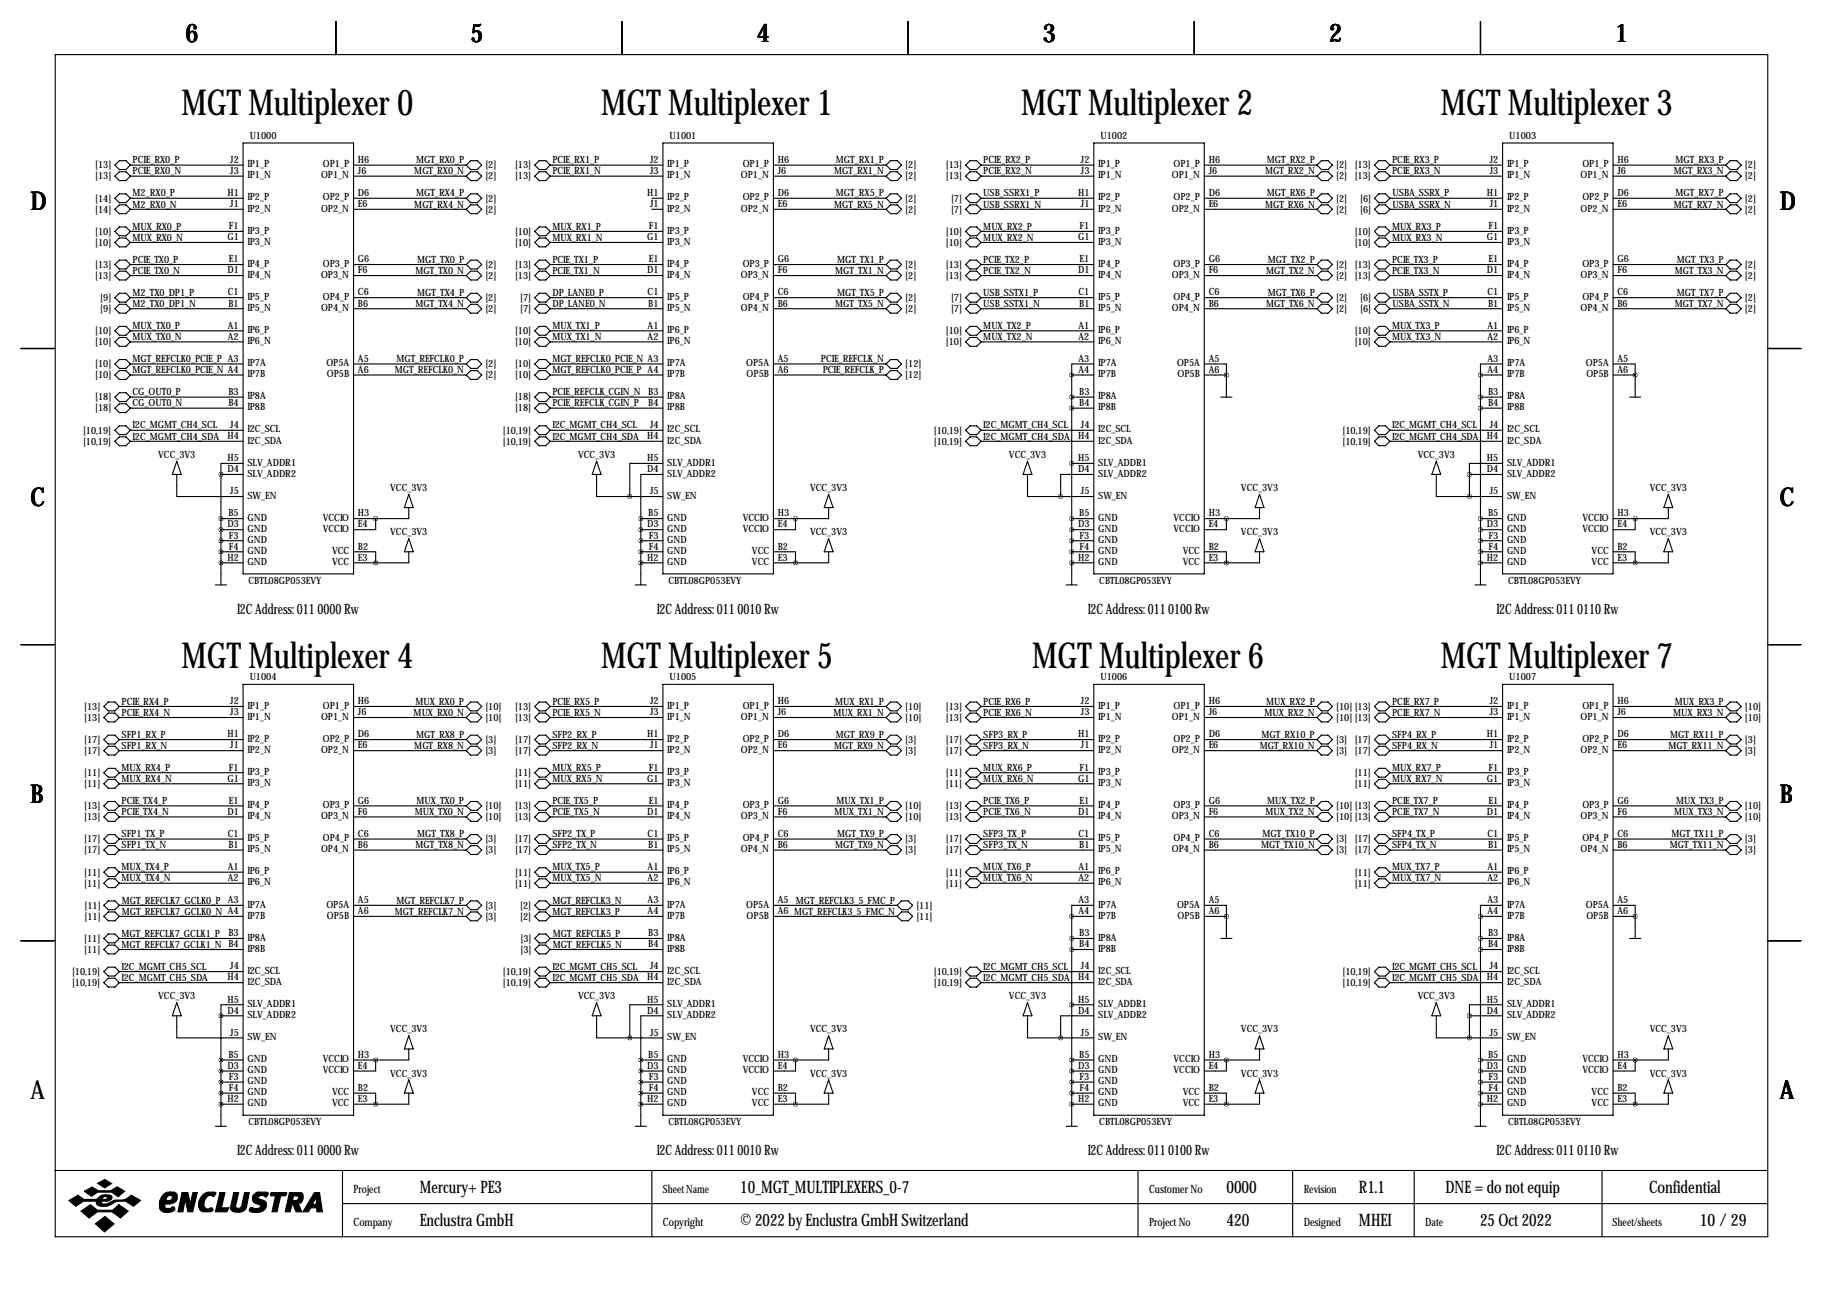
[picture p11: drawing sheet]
<svg xmlns="http://www.w3.org/2000/svg" width="419mm" height="297mm" viewBox="0 0 419 297" stroke-linecap="round" stroke-linejoin="round" font-family="sans-serif">
<defs><g id="words">
<g font-size="8.2">
<text x="41.7" y="26.5">MGT Multiplexer 0</text>
<text x="138.2" y="26.5">MGT Multiplexer 1</text>
<text x="234.7" y="26.5">MGT Multiplexer 2</text>
<text x="331.3" y="26.5">MGT Multiplexer 3</text>
<text x="41.7" y="153.5">MGT Multiplexer 4</text>
<text x="138.2" y="153.5">MGT Multiplexer 5</text>
<text x="237.3" y="153.5">MGT Multiplexer 6</text>
<text x="331.3" y="153.5">MGT Multiplexer 7</text>
</g>
<g font-size="5.9">
<text x="42.7" y="9.8">6</text>
<text x="108.2" y="9.8">5</text>
<text x="174" y="9.8">4</text>
<text x="239.8" y="9.8">3</text>
<text x="305.6" y="9.8">2</text>
<text x="371.3" y="9.8">1</text>
<text x="7" y="48.4">D</text>
<text x="409.2" y="48.4">D</text>
<text x="7" y="116.4">C</text>
<text x="409.2" y="116.4">C</text>
<text x="7" y="184.5">B</text>
<text x="409.2" y="184.5">B</text>
<text x="7" y="252.6">A</text>
<text x="409.2" y="252.6">A</text>
</g>
<g font-size="4">
<text x="96.5" y="274.2">Mercury+ PE3</text>
<text x="170.2" y="274.2">10_MGT_MULTIPLEXERS_0-7</text>
<text x="281.9" y="274.2">0000</text>
<text x="312.4" y="274.2">R1.1</text>
<text x="332.3" y="274.2">DNE = do not equip</text>
<text x="379.1" y="274.2">Confidential</text>
<text x="96.5" y="281.8">Enclustra GmbH</text>
<text x="170.2" y="281.8">© 2022 by Enclustra GmbH Switzerland</text>
<text x="281.9" y="281.8">420</text>
<text x="312.4" y="281.8">MHEI</text>
<text x="340.3" y="281.8">25 Oct 2022</text>
<text x="390.8" y="281.8">10/29</text>
</g>
<g font-size="3.3">
<text x="54.5" y="141.1">I2C Address: 011 0000 Rw</text>
<text x="151" y="141.1">I2C Address: 011 0010 Rw</text>
<text x="250.1" y="141.1">I2C Address: 011 0100 Rw</text>
<text x="344.1" y="141.1">I2C Address: 011 0110 Rw</text>
<text x="54.5" y="265.5">I2C Address: 011 0000 Rw</text>
<text x="151" y="265.5">I2C Address: 011 0010 Rw</text>
<text x="250.1" y="265.5">I2C Address: 011 0100 Rw</text>
<text x="344.1" y="265.5">I2C Address: 011 0110 Rw</text>
</g>
<g font-size="2.6">
<text x="81.3" y="274.2">Project</text>
<text x="152.4" y="274.2">Sheet Name</text>
<text x="264.2" y="274.2">Customer No</text>
<text x="299.7" y="274.2">Revision</text>
<text x="81.3" y="281.8">Company</text>
<text x="152.4" y="281.8">Copyright</text>
<text x="264.2" y="281.8">Project No</text>
<text x="299.7" y="281.8">Designed</text>
<text x="327.7" y="281.8">Date</text>
<text x="370.7" y="281.8">Sheet/sheets</text>
</g>
<g font-size="2.3">
<text x="57.4" y="31.9">U1000</text>
<text x="153.9" y="31.9">U1001</text>
<text x="253" y="31.9">U1002</text>
<text x="347" y="31.9">U1003</text>
<text x="21.9" y="38.7">[13]</text>
<text x="21.9" y="41.3">[13]</text>
<text x="30.5" y="37.6">PCIE_RX0_P</text>
<text x="30.5" y="40.1">PCIE_RX0_N</text>
<text x="52.9" y="37.5">J2</text>
<text x="52.9" y="40">J3</text>
<text x="56.9" y="38.5">IP1_P</text>
<text x="56.9" y="41">IP1_N</text>
<text x="73.8" y="41">OP1_N</text>
<text x="74.2" y="38.5">OP1_P</text>
<text x="82.3" y="37.5">H6</text>
<text x="82.3" y="40">J6</text>
<text x="95.2" y="40.1">MGT_RX0_N</text>
<text x="95.7" y="37.6">MGT_RX0_P</text>
<text x="111.6" y="38.7">[2]</text>
<text x="111.6" y="41.3">[2]</text>
<text x="118.4" y="38.7">[13]</text>
<text x="118.4" y="41.3">[13]</text>
<text x="127" y="37.6">PCIE_RX1_P</text>
<text x="127" y="40.1">PCIE_RX1_N</text>
<text x="149.5" y="37.5">J2</text>
<text x="149.5" y="40">J3</text>
<text x="153.4" y="38.5">IP1_P</text>
<text x="153.4" y="41">IP1_N</text>
<text x="170.3" y="41">OP1_N</text>
<text x="170.7" y="38.5">OP1_P</text>
<text x="178.8" y="37.5">H6</text>
<text x="178.8" y="40">J6</text>
<text x="191.8" y="40.1">MGT_RX1_N</text>
<text x="192.2" y="37.6">MGT_RX1_P</text>
<text x="208.1" y="38.7">[2]</text>
<text x="208.1" y="41.3">[2]</text>
<text x="217.5" y="38.7">[13]</text>
<text x="217.5" y="41.3">[13]</text>
<text x="226.1" y="37.6">PCIE_RX2_P</text>
<text x="226.1" y="40.1">PCIE_RX2_N</text>
<text x="248.5" y="37.5">J2</text>
<text x="248.5" y="40">J3</text>
<text x="252.5" y="38.5">IP1_P</text>
<text x="252.5" y="41">IP1_N</text>
<text x="269.4" y="41">OP1_N</text>
<text x="269.8" y="38.5">OP1_P</text>
<text x="277.9" y="37.5">H6</text>
<text x="277.9" y="40">J6</text>
<text x="290.8" y="40.1">MGT_RX2_N</text>
<text x="291.2" y="37.6">MGT_RX2_P</text>
<text x="307.2" y="38.7">[2]</text>
<text x="307.2" y="41.3">[2]</text>
<text x="311.5" y="38.7">[13]</text>
<text x="311.5" y="41.3">[13]</text>
<text x="320" y="37.6">PCIE_RX3_P</text>
<text x="320" y="40.1">PCIE_RX3_N</text>
<text x="342.5" y="37.5">J2</text>
<text x="342.5" y="40">J3</text>
<text x="346.5" y="38.5">IP1_P</text>
<text x="346.5" y="41">IP1_N</text>
<text x="363.4" y="41">OP1_N</text>
<text x="363.8" y="38.5">OP1_P</text>
<text x="371.9" y="37.5">H6</text>
<text x="371.9" y="40">J6</text>
<text x="384.8" y="40.1">MGT_RX3_N</text>
<text x="385.2" y="37.6">MGT_RX3_P</text>
<text x="401.2" y="38.7">[2]</text>
<text x="401.2" y="41.3">[2]</text>
<text x="21.9" y="46.3">[14]</text>
<text x="30.5" y="45.2">M2_RX0_P</text>
<text x="30.5" y="47.7">M2_RX0_N</text>
<text x="52.3" y="45.1">H1</text>
<text x="52.9" y="47.6">J1</text>
<text x="56.9" y="46.1">IP2_P</text>
<text x="74.2" y="46.1">OP2_P</text>
<text x="82.3" y="45.1">D6</text>
<text x="82.3" y="47.6">E6</text>
<text x="95.2" y="47.7">MGT_RX4_N</text>
<text x="95.7" y="45.2">MGT_RX4_P</text>
<text x="111.6" y="46.3">[2]</text>
<text x="148.8" y="45.1">H1</text>
<text x="149.5" y="47.6">J1</text>
<text x="153.4" y="46.1">IP2_P</text>
<text x="170.7" y="46.1">OP2_P</text>
<text x="178.8" y="45.1">D6</text>
<text x="178.8" y="47.6">E6</text>
<text x="191.8" y="47.7">MGT_RX5_N</text>
<text x="192.2" y="45.2">MGT_RX5_P</text>
<text x="208.1" y="46.3">[2]</text>
<text x="218.6" y="46.3">[7]</text>
<text x="226.1" y="45.2">USB_SSRX1_P</text>
<text x="226.1" y="47.7">USB_SSRX1_N</text>
<text x="247.9" y="45.1">H1</text>
<text x="248.5" y="47.6">J1</text>
<text x="252.5" y="46.1">IP2_P</text>
<text x="269.8" y="46.1">OP2_P</text>
<text x="277.9" y="45.1">D6</text>
<text x="277.9" y="47.6">E6</text>
<text x="290.8" y="47.7">MGT_RX6_N</text>
<text x="291.2" y="45.2">MGT_RX6_P</text>
<text x="307.2" y="46.3">[2]</text>
<text x="312.7" y="46.3">[6]</text>
<text x="320.1" y="47.7">USBA_SSRX_N</text>
<text x="320.1" y="45.2">USBA_SSRX_P</text>
<text x="341.8" y="45.1">H1</text>
<text x="342.5" y="47.6">J1</text>
<text x="346.5" y="46.1">IP2_P</text>
<text x="363.8" y="46.1">OP2_P</text>
<text x="371.9" y="45.1">D6</text>
<text x="371.9" y="47.6">E6</text>
<text x="384.8" y="47.7">MGT_RX7_N</text>
<text x="385.2" y="45.2">MGT_RX7_P</text>
<text x="401.2" y="46.3">[2]</text>
<text x="21.9" y="54">[10]</text>
<text x="21.9" y="48.9">[14]</text>
<text x="30.5" y="52.8">MUX_RX0_P</text>
<text x="52.6" y="52.7">F1</text>
<text x="56.9" y="48.6">IP2_N</text>
<text x="56.9" y="53.7">IP3_P</text>
<text x="73.8" y="48.6">OP2_N</text>
<text x="111.6" y="48.9">[2]</text>
<text x="118.4" y="54">[10]</text>
<text x="127" y="52.8">MUX_RX1_P</text>
<text x="149.1" y="52.7">F1</text>
<text x="153.4" y="48.6">IP2_N</text>
<text x="153.4" y="53.7">IP3_P</text>
<text x="170.3" y="48.6">OP2_N</text>
<text x="208.1" y="48.9">[2]</text>
<text x="217.5" y="54">[10]</text>
<text x="218.6" y="48.9">[7]</text>
<text x="226.1" y="52.8">MUX_RX2_P</text>
<text x="248.2" y="52.7">F1</text>
<text x="252.5" y="48.6">IP2_N</text>
<text x="252.5" y="53.7">IP3_P</text>
<text x="269.4" y="48.6">OP2_N</text>
<text x="307.2" y="48.9">[2]</text>
<text x="311.5" y="54">[10]</text>
<text x="312.7" y="48.9">[6]</text>
<text x="320" y="52.8">MUX_RX3_P</text>
<text x="342.2" y="52.7">F1</text>
<text x="346.5" y="48.6">IP2_N</text>
<text x="346.5" y="53.7">IP3_P</text>
<text x="363.4" y="48.6">OP2_N</text>
<text x="401.2" y="48.9">[2]</text>
<text x="21.9" y="56.5">[10]</text>
<text x="30.5" y="55.3">MUX_RX0_N</text>
<text x="52.3" y="55.2">G1</text>
<text x="56.9" y="56.3">IP3_N</text>
<text x="118.4" y="56.5">[10]</text>
<text x="127" y="55.3">MUX_RX1_N</text>
<text x="148.8" y="55.2">G1</text>
<text x="153.4" y="56.3">IP3_N</text>
<text x="217.5" y="56.5">[10]</text>
<text x="226.1" y="55.3">MUX_RX2_N</text>
<text x="247.9" y="55.2">G1</text>
<text x="252.5" y="56.3">IP3_N</text>
<text x="311.5" y="56.5">[10]</text>
<text x="320" y="55.3">MUX_RX3_N</text>
<text x="341.8" y="55.2">G1</text>
<text x="346.5" y="56.3">IP3_N</text>
<text x="21.9" y="61.6">[13]</text>
<text x="21.9" y="64.1">[13]</text>
<text x="30.5" y="60.4">PCIE_TX0_P</text>
<text x="30.5" y="63">PCIE_TX0_N</text>
<text x="52.3" y="62.9">D1</text>
<text x="52.6" y="60.3">E1</text>
<text x="56.9" y="61.3">IP4_P</text>
<text x="56.9" y="63.9">IP4_N</text>
<text x="73.8" y="63.9">OP3_N</text>
<text x="74.2" y="61.3">OP3_P</text>
<text x="82.3" y="60.3">G6</text>
<text x="82.3" y="62.9">F6</text>
<text x="95.5" y="63">MGT_TX0_N</text>
<text x="95.9" y="60.4">MGT_TX0_P</text>
<text x="111.6" y="61.6">[2]</text>
<text x="111.6" y="64.1">[2]</text>
<text x="118.4" y="61.6">[13]</text>
<text x="118.4" y="64.1">[13]</text>
<text x="127" y="60.4">PCIE_TX1_P</text>
<text x="127" y="63">PCIE_TX1_N</text>
<text x="148.8" y="62.9">D1</text>
<text x="149.1" y="60.3">E1</text>
<text x="153.4" y="61.3">IP4_P</text>
<text x="153.4" y="63.9">IP4_N</text>
<text x="170.3" y="63.9">OP3_N</text>
<text x="170.7" y="61.3">OP3_P</text>
<text x="178.8" y="60.3">G6</text>
<text x="178.8" y="62.9">F6</text>
<text x="192" y="63">MGT_TX1_N</text>
<text x="192.4" y="60.4">MGT_TX1_P</text>
<text x="208.1" y="61.6">[2]</text>
<text x="208.1" y="64.1">[2]</text>
<text x="217.5" y="61.6">[13]</text>
<text x="217.5" y="64.1">[13]</text>
<text x="226.1" y="60.4">PCIE_TX2_P</text>
<text x="226.1" y="63">PCIE_TX2_N</text>
<text x="247.9" y="62.9">D1</text>
<text x="248.2" y="60.3">E1</text>
<text x="252.5" y="61.3">IP4_P</text>
<text x="252.5" y="63.9">IP4_N</text>
<text x="269.4" y="63.9">OP3_N</text>
<text x="269.8" y="61.3">OP3_P</text>
<text x="277.9" y="60.3">G6</text>
<text x="277.9" y="62.9">F6</text>
<text x="291.1" y="63">MGT_TX2_N</text>
<text x="291.5" y="60.4">MGT_TX2_P</text>
<text x="307.2" y="61.6">[2]</text>
<text x="307.2" y="64.1">[2]</text>
<text x="311.5" y="61.6">[13]</text>
<text x="311.5" y="64.1">[13]</text>
<text x="320" y="60.4">PCIE_TX3_P</text>
<text x="320" y="63">PCIE_TX3_N</text>
<text x="341.8" y="62.9">D1</text>
<text x="342.2" y="60.3">E1</text>
<text x="346.5" y="61.3">IP4_P</text>
<text x="346.5" y="63.9">IP4_N</text>
<text x="363.4" y="63.9">OP3_N</text>
<text x="363.8" y="61.3">OP3_P</text>
<text x="371.9" y="60.3">G6</text>
<text x="371.9" y="62.9">F6</text>
<text x="385.1" y="63">MGT_TX3_N</text>
<text x="385.5" y="60.4">MGT_TX3_P</text>
<text x="401.2" y="61.6">[2]</text>
<text x="401.2" y="64.1">[2]</text>
<text x="23.1" y="69.2">[9]</text>
<text x="23.1" y="71.7">[9]</text>
<text x="30.5" y="68">M2_TX0_DP1_P</text>
<text x="30.5" y="70.6">M2_TX0_DP1_N</text>
<text x="52.4" y="67.9">C1</text>
<text x="52.5" y="70.5">B1</text>
<text x="56.9" y="69">IP5_P</text>
<text x="56.9" y="71.5">IP5_N</text>
<text x="73.8" y="71.5">OP4_N</text>
<text x="74.2" y="69">OP4_P</text>
<text x="82.3" y="67.9">C6</text>
<text x="82.3" y="70.5">B6</text>
<text x="95.5" y="70.6">MGT_TX4_N</text>
<text x="95.9" y="68">MGT_TX4_P</text>
<text x="111.6" y="69.2">[2]</text>
<text x="111.6" y="71.7">[2]</text>
<text x="119.6" y="69.2">[7]</text>
<text x="119.6" y="71.7">[7]</text>
<text x="127" y="68">DP_LANE0_P</text>
<text x="127" y="70.6">DP_LANE0_N</text>
<text x="148.9" y="67.9">C1</text>
<text x="149" y="70.5">B1</text>
<text x="153.4" y="69">IP5_P</text>
<text x="153.4" y="71.5">IP5_N</text>
<text x="170.3" y="71.5">OP4_N</text>
<text x="170.7" y="69">OP4_P</text>
<text x="178.8" y="67.9">C6</text>
<text x="178.8" y="70.5">B6</text>
<text x="192" y="70.6">MGT_TX5_N</text>
<text x="192.4" y="68">MGT_TX5_P</text>
<text x="208.1" y="69.2">[2]</text>
<text x="208.1" y="71.7">[2]</text>
<text x="218.6" y="69.2">[7]</text>
<text x="218.6" y="71.7">[7]</text>
<text x="226.1" y="68">USB_SSTX1_P</text>
<text x="226.1" y="70.6">USB_SSTX1_N</text>
<text x="248" y="67.9">C1</text>
<text x="248.1" y="70.5">B1</text>
<text x="252.5" y="69">IP5_P</text>
<text x="252.5" y="71.5">IP5_N</text>
<text x="269.4" y="71.5">OP4_N</text>
<text x="269.8" y="69">OP4_P</text>
<text x="277.9" y="67.9">C6</text>
<text x="277.9" y="70.5">B6</text>
<text x="291.1" y="70.6">MGT_TX6_N</text>
<text x="291.5" y="68">MGT_TX6_P</text>
<text x="307.2" y="69.2">[2]</text>
<text x="307.2" y="71.7">[2]</text>
<text x="312.7" y="71.7">[6]</text>
<text x="312.7" y="69.2">[6]</text>
<text x="320.1" y="70.6">USBA_SSTX_N</text>
<text x="320.1" y="68">USBA_SSTX_P</text>
<text x="341.9" y="67.9">C1</text>
<text x="342.1" y="70.5">B1</text>
<text x="346.5" y="69">IP5_P</text>
<text x="346.5" y="71.5">IP5_N</text>
<text x="363.4" y="71.5">OP4_N</text>
<text x="363.8" y="69">OP4_P</text>
<text x="371.9" y="67.9">C6</text>
<text x="371.9" y="70.5">B6</text>
<text x="385.1" y="70.6">MGT_TX7_N</text>
<text x="385.5" y="68">MGT_TX7_P</text>
<text x="401.2" y="69.2">[2]</text>
<text x="401.2" y="71.7">[2]</text>
<text x="21.9" y="76.8">[10]</text>
<text x="30.5" y="75.7">MUX_TX0_P</text>
<text x="52.4" y="75.6">A1</text>
<text x="56.9" y="76.6">IP6_P</text>
<text x="118.4" y="76.8">[10]</text>
<text x="127" y="75.7">MUX_TX1_P</text>
<text x="148.9" y="75.6">A1</text>
<text x="153.4" y="76.6">IP6_P</text>
<text x="217.5" y="76.8">[10]</text>
<text x="226.1" y="75.7">MUX_TX2_P</text>
<text x="248" y="75.6">A1</text>
<text x="252.5" y="76.6">IP6_P</text>
<text x="311.5" y="76.8">[10]</text>
<text x="320" y="75.7">MUX_TX3_P</text>
<text x="341.9" y="75.6">A1</text>
<text x="346.5" y="76.6">IP6_P</text>
<text x="21.9" y="79.4">[10]</text>
<text x="30.5" y="78.2">MUX_TX0_N</text>
<text x="30.5" y="83.3">MGT_REFCLK0_PCIE_P A3</text>
<text x="52.4" y="78.1">A2</text>
<text x="56.9" y="79.1">IP6_N</text>
<text x="82.3" y="83.2">A5</text>
<text x="91.1" y="83.3">MGT_REFCLK0_P</text>
<text x="118.4" y="79.4">[10]</text>
<text x="127" y="78.2">MUX_TX1_N</text>
<text x="127" y="83.3">MGT_REFCLK0_PCIE_N A3</text>
<text x="148.9" y="78.1">A2</text>
<text x="153.4" y="79.1">IP6_N</text>
<text x="178.8" y="83.2">A5</text>
<text x="188.7" y="83.3">PCIE_REFCLK_N</text>
<text x="217.5" y="79.4">[10]</text>
<text x="226.1" y="78.2">MUX_TX2_N</text>
<text x="248" y="78.1">A2</text>
<text x="248" y="83.2">A3</text>
<text x="252.5" y="79.1">IP6_N</text>
<text x="277.9" y="83.2">A5</text>
<text x="311.5" y="79.4">[10]</text>
<text x="320" y="78.2">MUX_TX3_N</text>
<text x="341.9" y="78.1">A2</text>
<text x="341.9" y="83.2">A3</text>
<text x="346.5" y="79.1">IP6_N</text>
<text x="371.9" y="83.2">A5</text>
<text x="21.9" y="84.4">[10]</text>
<text x="21.9" y="87">[10]</text>
<text x="30.5" y="85.8">MGT_REFCLK0_PCIE_N A4</text>
<text x="56.9" y="84.2">IP7A</text>
<text x="56.9" y="86.7">IP7B</text>
<text x="75" y="84.2">OP5A</text>
<text x="75.1" y="86.7">OP5B</text>
<text x="82.3" y="85.7">A6</text>
<text x="90.8" y="85.8">MGT_REFCLK0_N</text>
<text x="111.6" y="84.4">[2]</text>
<text x="111.6" y="87">[2]</text>
<text x="118.4" y="87">[10]</text>
<text x="118.4" y="84.4">[10]</text>
<text x="127" y="85.8">MGT_REFCLK0_PCIE_P A4</text>
<text x="153.4" y="84.2">IP7A</text>
<text x="153.4" y="86.7">IP7B</text>
<text x="171.6" y="84.2">OP5A</text>
<text x="171.7" y="86.7">OP5B</text>
<text x="178.8" y="85.7">A6</text>
<text x="189.1" y="85.8">PCIE_REFCLK_P</text>
<text x="208.1" y="87">[12]</text>
<text x="208.1" y="84.4">[12]</text>
<text x="248" y="85.7">A4</text>
<text x="252.5" y="84.2">IP7A</text>
<text x="252.5" y="86.7">IP7B</text>
<text x="270.6" y="84.2">OP5A</text>
<text x="270.7" y="86.7">OP5B</text>
<text x="277.9" y="85.7">A6</text>
<text x="341.9" y="85.7">A4</text>
<text x="346.5" y="84.2">IP7A</text>
<text x="346.5" y="86.7">IP7B</text>
<text x="364.6" y="84.2">OP5A</text>
<text x="364.7" y="86.7">OP5B</text>
<text x="371.9" y="85.7">A6</text>
<text x="21.9" y="92.1">[18]</text>
<text x="21.9" y="94.6">[18]</text>
<text x="30.5" y="90.9">CG_OUT0_P</text>
<text x="30.5" y="93.4">CG_OUT0_N</text>
<text x="52.5" y="90.8">B3</text>
<text x="52.5" y="93.3">B4</text>
<text x="56.9" y="91.8">IP8A</text>
<text x="56.9" y="94.4">IP8B</text>
<text x="118.4" y="94.6">[18]</text>
<text x="118.4" y="92.1">[18]</text>
<text x="127" y="93.4">PCIE_REFCLK_CGIN_P</text>
<text x="127" y="90.9">PCIE_REFCLK_CGIN_N</text>
<text x="149" y="90.8">B3</text>
<text x="149" y="93.3">B4</text>
<text x="153.4" y="91.8">IP8A</text>
<text x="153.4" y="94.4">IP8B</text>
<text x="248.1" y="90.8">B3</text>
<text x="248.1" y="93.3">B4</text>
<text x="252.5" y="91.8">IP8A</text>
<text x="252.5" y="94.4">IP8B</text>
<text x="342.1" y="90.8">B3</text>
<text x="342.1" y="93.3">B4</text>
<text x="346.5" y="91.8">IP8A</text>
<text x="346.5" y="94.4">IP8B</text>
<text x="19.1" y="99.7">[10,19]</text>
<text x="30.5" y="101.1">I2C_MGMT_CH4_SDA</text>
<text x="30.5" y="98.5">I2C_MGMT_CH4_SCL</text>
<text x="52.3" y="101">H4</text>
<text x="52.9" y="98.4">J4</text>
<text x="56.9" y="99.4">I2C_SCL</text>
<text x="56.9" y="102">I2C_SDA</text>
<text x="115.6" y="99.7">[10,19]</text>
<text x="127" y="101.1">I2C_MGMT_CH4_SDA</text>
<text x="127" y="98.5">I2C_MGMT_CH4_SCL</text>
<text x="148.8" y="101">H4</text>
<text x="149.5" y="98.4">J4</text>
<text x="153.4" y="99.4">I2C_SCL</text>
<text x="153.4" y="102">I2C_SDA</text>
<text x="214.7" y="99.7">[10,19]</text>
<text x="226.1" y="101.1">I2C_MGMT_CH4_SDA</text>
<text x="226.1" y="98.5">I2C_MGMT_CH4_SCL</text>
<text x="247.9" y="101">H4</text>
<text x="248.5" y="98.4">J4</text>
<text x="252.5" y="99.4">I2C_SCL</text>
<text x="252.5" y="102">I2C_SDA</text>
<text x="308.7" y="99.7">[10,19]</text>
<text x="320" y="101.1">I2C_MGMT_CH4_SDA</text>
<text x="320" y="98.5">I2C_MGMT_CH4_SCL</text>
<text x="341.8" y="101">H4</text>
<text x="342.5" y="98.4">J4</text>
<text x="346.5" y="99.4">I2C_SCL</text>
<text x="346.5" y="102">I2C_SDA</text>
<text x="19.1" y="102.2">[10,19]</text>
<text x="36.4" y="105.3">VCC_3V3</text>
<text x="52.3" y="106">H5</text>
<text x="56.9" y="107.1">SLV_ADDR1</text>
<text x="115.6" y="102.2">[10,19]</text>
<text x="132.9" y="105.3">VCC_3V3</text>
<text x="148.8" y="106">H5</text>
<text x="153.4" y="107.1">SLV_ADDR1</text>
<text x="214.7" y="102.2">[10,19]</text>
<text x="232" y="105.3">VCC_3V3</text>
<text x="247.9" y="106">H5</text>
<text x="252.5" y="107.1">SLV_ADDR1</text>
<text x="308.7" y="102.2">[10,19]</text>
<text x="325.9" y="105.3">VCC_3V3</text>
<text x="341.8" y="106">H5</text>
<text x="346.5" y="107.1">SLV_ADDR1</text>
<text x="52.3" y="108.6">D4</text>
<text x="52.9" y="113.7">J5</text>
<text x="56.9" y="109.6">SLV_ADDR2</text>
<text x="89.7" y="112.9">VCC_3V3</text>
<text x="148.8" y="108.6">D4</text>
<text x="149.5" y="113.7">J5</text>
<text x="153.4" y="109.6">SLV_ADDR2</text>
<text x="186.2" y="112.9">VCC_3V3</text>
<text x="247.9" y="108.6">D4</text>
<text x="248.5" y="113.7">J5</text>
<text x="252.5" y="109.6">SLV_ADDR2</text>
<text x="285.3" y="112.9">VCC_3V3</text>
<text x="341.8" y="108.6">D4</text>
<text x="342.5" y="113.7">J5</text>
<text x="346.5" y="109.6">SLV_ADDR2</text>
<text x="379.3" y="112.9">VCC_3V3</text>
<text x="52.5" y="118.7">B5</text>
<text x="56.9" y="114.7">SW_EN</text>
<text x="56.9" y="119.8">GND</text>
<text x="74.2" y="119.8">VCCIO</text>
<text x="82.3" y="118.7">H3</text>
<text x="149" y="118.7">B5</text>
<text x="153.4" y="114.7">SW_EN</text>
<text x="153.4" y="119.8">GND</text>
<text x="170.7" y="119.8">VCCIO</text>
<text x="178.8" y="118.7">H3</text>
<text x="248.1" y="118.7">B5</text>
<text x="252.5" y="114.7">SW_EN</text>
<text x="252.5" y="119.8">GND</text>
<text x="269.8" y="119.8">VCCIO</text>
<text x="277.9" y="118.7">H3</text>
<text x="342.1" y="118.7">B5</text>
<text x="346.5" y="114.7">SW_EN</text>
<text x="346.5" y="119.8">GND</text>
<text x="363.8" y="119.8">VCCIO</text>
<text x="371.9" y="118.7">H3</text>
<text x="52.3" y="121.3">D3</text>
<text x="52.6" y="123.8">F3</text>
<text x="56.9" y="122.3">GND</text>
<text x="56.9" y="124.8">GND</text>
<text x="74.2" y="122.3">VCCIO</text>
<text x="82.3" y="121.3">E4</text>
<text x="89.7" y="123">VCC_3V3</text>
<text x="148.8" y="121.3">D3</text>
<text x="149.1" y="123.8">F3</text>
<text x="153.4" y="122.3">GND</text>
<text x="153.4" y="124.8">GND</text>
<text x="170.7" y="122.3">VCCIO</text>
<text x="178.8" y="121.3">E4</text>
<text x="186.2" y="123">VCC_3V3</text>
<text x="247.9" y="121.3">D3</text>
<text x="248.2" y="123.8">F3</text>
<text x="252.5" y="122.3">GND</text>
<text x="252.5" y="124.8">GND</text>
<text x="269.8" y="122.3">VCCIO</text>
<text x="277.9" y="121.3">E4</text>
<text x="285.3" y="123">VCC_3V3</text>
<text x="341.8" y="121.3">D3</text>
<text x="342.2" y="123.8">F3</text>
<text x="346.5" y="122.3">GND</text>
<text x="346.5" y="124.8">GND</text>
<text x="363.8" y="122.3">VCCIO</text>
<text x="371.9" y="121.3">E4</text>
<text x="379.3" y="123">VCC_3V3</text>
<text x="52.3" y="128.9">H2</text>
<text x="52.6" y="126.4">F4</text>
<text x="56.9" y="127.4">GND</text>
<text x="56.9" y="129.9">GND</text>
<text x="76.4" y="127.4">VCC</text>
<text x="76.4" y="129.9">VCC</text>
<text x="82.3" y="126.4">B2</text>
<text x="82.3" y="128.9">E3</text>
<text x="148.8" y="128.9">H2</text>
<text x="149.1" y="126.4">F4</text>
<text x="153.4" y="127.4">GND</text>
<text x="153.4" y="129.9">GND</text>
<text x="172.9" y="127.4">VCC</text>
<text x="172.9" y="129.9">VCC</text>
<text x="178.8" y="126.4">B2</text>
<text x="178.8" y="128.9">E3</text>
<text x="247.9" y="128.9">H2</text>
<text x="248.2" y="126.4">F4</text>
<text x="252.5" y="127.4">GND</text>
<text x="252.5" y="129.9">GND</text>
<text x="271.9" y="127.4">VCC</text>
<text x="271.9" y="129.9">VCC</text>
<text x="277.9" y="126.4">B2</text>
<text x="277.9" y="128.9">E3</text>
<text x="341.8" y="128.9">H2</text>
<text x="342.2" y="126.4">F4</text>
<text x="346.5" y="127.4">GND</text>
<text x="346.5" y="129.9">GND</text>
<text x="365.9" y="127.4">VCC</text>
<text x="365.9" y="129.9">VCC</text>
<text x="371.9" y="126.4">B2</text>
<text x="371.9" y="128.9">E3</text>
<text x="57.1" y="134.2">CBTL08GP053EVY</text>
<text x="153.7" y="134.2">CBTL08GP053EVY</text>
<text x="252.7" y="134.2">CBTL08GP053EVY</text>
<text x="346.7" y="134.2">CBTL08GP053EVY</text>
<text x="52.9" y="161.9">J2</text>
<text x="57.4" y="156.3">U1004</text>
<text x="82.3" y="161.9">H6</text>
<text x="149.5" y="161.9">J2</text>
<text x="153.9" y="156.3">U1005</text>
<text x="178.8" y="161.9">H6</text>
<text x="248.5" y="161.9">J2</text>
<text x="253" y="156.3">U1006</text>
<text x="277.9" y="161.9">H6</text>
<text x="342.5" y="161.9">J2</text>
<text x="347" y="156.3">U1007</text>
<text x="371.9" y="161.9">H6</text>
<text x="19.4" y="163.2">[13]</text>
<text x="19.4" y="165.7">[13]</text>
<text x="27.9" y="162">PCIE_RX4_P</text>
<text x="27.9" y="164.6">PCIE_RX4_N</text>
<text x="52.9" y="164.5">J3</text>
<text x="56.9" y="162.9">IP1_P</text>
<text x="56.9" y="165.5">IP1_N</text>
<text x="73.8" y="165.5">OP1_N</text>
<text x="74.2" y="162.9">OP1_P</text>
<text x="82.3" y="164.5">J6</text>
<text x="95.1" y="164.6">MUX_RX0_N</text>
<text x="95.5" y="162">MUX_RX0_P</text>
<text x="111.6" y="163.2">[10]</text>
<text x="111.6" y="165.7">[10]</text>
<text x="118.4" y="163.2">[13]</text>
<text x="118.4" y="165.7">[13]</text>
<text x="127" y="162">PCIE_RX5_P</text>
<text x="127" y="164.6">PCIE_RX5_N</text>
<text x="149.5" y="164.5">J3</text>
<text x="153.4" y="162.9">IP1_P</text>
<text x="153.4" y="165.5">IP1_N</text>
<text x="170.3" y="165.5">OP1_N</text>
<text x="170.7" y="162.9">OP1_P</text>
<text x="178.8" y="164.5">J6</text>
<text x="191.6" y="164.6">MUX_RX1_N</text>
<text x="192" y="162">MUX_RX1_P</text>
<text x="208.1" y="163.2">[10]</text>
<text x="208.1" y="165.7">[10]</text>
<text x="217.5" y="163.2">[13]</text>
<text x="217.5" y="165.7">[13]</text>
<text x="226.1" y="162">PCIE_RX6_P</text>
<text x="226.1" y="164.6">PCIE_RX6_N</text>
<text x="248.5" y="164.5">J3</text>
<text x="252.5" y="162.9">IP1_P</text>
<text x="252.5" y="165.5">IP1_N</text>
<text x="269.4" y="165.5">OP1_N</text>
<text x="269.8" y="162.9">OP1_P</text>
<text x="277.9" y="164.5">J6</text>
<text x="290.7" y="164.6">MUX_RX2_N</text>
<text x="291.1" y="162">MUX_RX2_P</text>
<text x="307.2" y="163.2">[10] [13]</text>
<text x="307.2" y="165.7">[10] [13]</text>
<text x="320" y="162">PCIE_RX7_P</text>
<text x="320" y="164.6">PCIE_RX7_N</text>
<text x="342.5" y="164.5">J3</text>
<text x="346.5" y="162.9">IP1_P</text>
<text x="346.5" y="165.5">IP1_N</text>
<text x="363.4" y="165.5">OP1_N</text>
<text x="363.8" y="162.9">OP1_P</text>
<text x="371.9" y="164.5">J6</text>
<text x="384.7" y="164.6">MUX_RX3_N</text>
<text x="385.1" y="162">MUX_RX3_P</text>
<text x="401.2" y="163.2">[10]</text>
<text x="401.2" y="165.7">[10]</text>
<text x="19.4" y="170.8">[17]</text>
<text x="19.4" y="173.3">[17]</text>
<text x="27.9" y="169.6">SFP1_RX_P</text>
<text x="27.9" y="172.2">SFP1_RX_N</text>
<text x="52.3" y="169.5">H1</text>
<text x="52.9" y="172.1">J1</text>
<text x="56.9" y="170.6">IP2_P</text>
<text x="56.9" y="173.1">IP2_N</text>
<text x="73.8" y="173.1">OP2_N</text>
<text x="74.2" y="170.6">OP2_P</text>
<text x="82.3" y="169.5">D6</text>
<text x="82.3" y="172.1">E6</text>
<text x="95.2" y="172.2">MGT_RX8_N</text>
<text x="95.7" y="169.6">MGT_RX8_P</text>
<text x="111.6" y="170.8">[3]</text>
<text x="111.6" y="173.3">[3]</text>
<text x="118.4" y="170.8">[17]</text>
<text x="118.4" y="173.3">[17]</text>
<text x="127" y="169.6">SFP2_RX_P</text>
<text x="127" y="172.2">SFP2_RX_N</text>
<text x="148.8" y="169.5">H1</text>
<text x="149.5" y="172.1">J1</text>
<text x="153.4" y="170.6">IP2_P</text>
<text x="153.4" y="173.1">IP2_N</text>
<text x="170.3" y="173.1">OP2_N</text>
<text x="170.7" y="170.6">OP2_P</text>
<text x="178.8" y="169.5">D6</text>
<text x="178.8" y="172.1">E6</text>
<text x="191.8" y="172.2">MGT_RX9_N</text>
<text x="192.2" y="169.6">MGT_RX9_P</text>
<text x="208.1" y="170.8">[3]</text>
<text x="208.1" y="173.3">[3]</text>
<text x="217.5" y="170.8">[17]</text>
<text x="217.5" y="173.3">[17]</text>
<text x="226.1" y="169.6">SFP3_RX_P</text>
<text x="226.1" y="172.2">SFP3_RX_N</text>
<text x="247.9" y="169.5">H1</text>
<text x="248.5" y="172.1">J1</text>
<text x="252.5" y="170.6">IP2_P</text>
<text x="252.5" y="173.1">IP2_N</text>
<text x="269.4" y="173.1">OP2_N</text>
<text x="269.8" y="170.6">OP2_P</text>
<text x="277.9" y="169.5">D6</text>
<text x="277.9" y="172.1">E6</text>
<text x="289.6" y="172.2">MGT_RX10_N</text>
<text x="290" y="169.6">MGT_RX10_P</text>
<text x="307.2" y="170.8">[3]</text>
<text x="307.2" y="173.3">[3]</text>
<text x="311.5" y="170.8">[17]</text>
<text x="311.5" y="173.3">[17]</text>
<text x="320" y="169.6">SFP4_RX_P</text>
<text x="320" y="172.2">SFP4_RX_N</text>
<text x="341.8" y="169.5">H1</text>
<text x="342.5" y="172.1">J1</text>
<text x="346.5" y="170.6">IP2_P</text>
<text x="346.5" y="173.1">IP2_N</text>
<text x="363.4" y="173.1">OP2_N</text>
<text x="363.8" y="170.6">OP2_P</text>
<text x="371.9" y="169.5">D6</text>
<text x="371.9" y="172.1">E6</text>
<text x="383.6" y="172.2">MGT_RX11_N</text>
<text x="384" y="169.6">MGT_RX11_P</text>
<text x="401.2" y="170.8">[3]</text>
<text x="401.2" y="173.3">[3]</text>
<text x="19.4" y="178.4">[11]</text>
<text x="27.9" y="177.3">MUX_RX4_P</text>
<text x="27.9" y="179.8">MUX_RX4_N</text>
<text x="52.3" y="179.7">G1</text>
<text x="52.6" y="177.2">F1</text>
<text x="56.9" y="178.2">IP3_P</text>
<text x="118.4" y="178.4">[11]</text>
<text x="127" y="177.3">MUX_RX5_P</text>
<text x="127" y="179.8">MUX_RX5_N</text>
<text x="148.8" y="179.7">G1</text>
<text x="149.1" y="177.2">F1</text>
<text x="153.4" y="178.2">IP3_P</text>
<text x="217.5" y="178.4">[11]</text>
<text x="226.1" y="177.3">MUX_RX6_P</text>
<text x="226.1" y="179.8">MUX_RX6_N</text>
<text x="247.9" y="179.7">G1</text>
<text x="248.2" y="177.2">F1</text>
<text x="252.5" y="178.2">IP3_P</text>
<text x="311.5" y="178.4">[11]</text>
<text x="320" y="177.3">MUX_RX7_P</text>
<text x="320" y="179.8">MUX_RX7_N</text>
<text x="341.8" y="179.7">G1</text>
<text x="342.2" y="177.2">F1</text>
<text x="346.5" y="178.2">IP3_P</text>
<text x="19.4" y="181">[11]</text>
<text x="27.9" y="184.9">PCIE_TX4_P</text>
<text x="52.6" y="184.8">E1</text>
<text x="56.9" y="180.7">IP3_N</text>
<text x="56.9" y="185.8">IP4_P</text>
<text x="74.2" y="185.8">OP3_P</text>
<text x="82.3" y="184.8">G6</text>
<text x="95.8" y="184.9">MUX_TX0_P</text>
<text x="118.4" y="181">[11]</text>
<text x="127" y="184.9">PCIE_TX5_P</text>
<text x="149.1" y="184.8">E1</text>
<text x="153.4" y="180.7">IP3_N</text>
<text x="153.4" y="185.8">IP4_P</text>
<text x="170.7" y="185.8">OP3_P</text>
<text x="178.8" y="184.8">G6</text>
<text x="192.3" y="184.9">MUX_TX1_P</text>
<text x="217.5" y="181">[11]</text>
<text x="226.1" y="184.9">PCIE_TX6_P</text>
<text x="248.2" y="184.8">E1</text>
<text x="252.5" y="180.7">IP3_N</text>
<text x="252.5" y="185.8">IP4_P</text>
<text x="269.8" y="185.8">OP3_P</text>
<text x="277.9" y="184.8">G6</text>
<text x="291.3" y="184.9">MUX_TX2_P</text>
<text x="311.5" y="181">[11]</text>
<text x="320" y="184.9">PCIE_TX7_P</text>
<text x="342.2" y="184.8">E1</text>
<text x="346.5" y="180.7">IP3_N</text>
<text x="346.5" y="185.8">IP4_P</text>
<text x="363.8" y="185.8">OP3_P</text>
<text x="371.9" y="184.8">G6</text>
<text x="385.3" y="184.9">MUX_TX3_P</text>
<text x="19.4" y="186">[13]</text>
<text x="19.4" y="188.6">[13]</text>
<text x="27.9" y="187.4">PCIE_TX4_N</text>
<text x="52.3" y="187.3">D1</text>
<text x="56.9" y="188.3">IP4_N</text>
<text x="73.8" y="188.3">OP3_N</text>
<text x="82.3" y="187.3">F6</text>
<text x="95.4" y="187.4">MUX_TX0_N</text>
<text x="111.6" y="186">[10]</text>
<text x="111.6" y="188.6">[10]</text>
<text x="118.4" y="186">[13]</text>
<text x="118.4" y="188.6">[13]</text>
<text x="127" y="187.4">PCIE_TX5_N</text>
<text x="148.8" y="187.3">D1</text>
<text x="153.4" y="188.3">IP4_N</text>
<text x="170.3" y="188.3">OP3_N</text>
<text x="178.8" y="187.3">F6</text>
<text x="191.9" y="187.4">MUX_TX1_N</text>
<text x="208.1" y="186">[10]</text>
<text x="208.1" y="188.6">[10]</text>
<text x="217.5" y="186">[13]</text>
<text x="217.5" y="188.6">[13]</text>
<text x="226.1" y="187.4">PCIE_TX6_N</text>
<text x="247.9" y="187.3">D1</text>
<text x="252.5" y="188.3">IP4_N</text>
<text x="269.4" y="188.3">OP3_N</text>
<text x="277.9" y="187.3">F6</text>
<text x="290.9" y="187.4">MUX_TX2_N</text>
<text x="307.2" y="186">[10] [13]</text>
<text x="307.2" y="188.6">[10] [13]</text>
<text x="320" y="187.4">PCIE_TX7_N</text>
<text x="341.8" y="187.3">D1</text>
<text x="346.5" y="188.3">IP4_N</text>
<text x="363.4" y="188.3">OP3_N</text>
<text x="371.9" y="187.3">F6</text>
<text x="384.9" y="187.4">MUX_TX3_N</text>
<text x="401.2" y="186">[10]</text>
<text x="401.2" y="188.6">[10]</text>
<text x="19.4" y="193.7">[17]</text>
<text x="19.4" y="196.2">[17]</text>
<text x="27.9" y="192.5">SFP1_TX_P</text>
<text x="27.9" y="195">SFP1_TX_N</text>
<text x="52.4" y="192.4">C1</text>
<text x="52.5" y="194.9">B1</text>
<text x="56.9" y="193.4">IP5_P</text>
<text x="56.9" y="196">IP5_N</text>
<text x="73.8" y="196">OP4_N</text>
<text x="74.2" y="193.4">OP4_P</text>
<text x="82.3" y="192.4">C6</text>
<text x="82.3" y="194.9">B6</text>
<text x="95.5" y="195">MGT_TX8_N</text>
<text x="95.9" y="192.5">MGT_TX8_P</text>
<text x="111.6" y="193.7">[3]</text>
<text x="111.6" y="196.2">[3]</text>
<text x="118.4" y="193.7">[17]</text>
<text x="118.4" y="196.2">[17]</text>
<text x="127" y="192.5">SFP2_TX_P</text>
<text x="127" y="195">SFP2_TX_N</text>
<text x="148.9" y="192.4">C1</text>
<text x="149" y="194.9">B1</text>
<text x="153.4" y="193.4">IP5_P</text>
<text x="153.4" y="196">IP5_N</text>
<text x="170.3" y="196">OP4_N</text>
<text x="170.7" y="193.4">OP4_P</text>
<text x="178.8" y="192.4">C6</text>
<text x="178.8" y="194.9">B6</text>
<text x="192" y="195">MGT_TX9_N</text>
<text x="192.4" y="192.5">MGT_TX9_P</text>
<text x="208.1" y="193.7">[3]</text>
<text x="208.1" y="196.2">[3]</text>
<text x="217.5" y="193.7">[17]</text>
<text x="217.5" y="196.2">[17]</text>
<text x="226.1" y="192.5">SFP3_TX_P</text>
<text x="226.1" y="195">SFP3_TX_N</text>
<text x="248" y="192.4">C1</text>
<text x="248.1" y="194.9">B1</text>
<text x="252.5" y="193.4">IP5_P</text>
<text x="252.5" y="196">IP5_N</text>
<text x="269.4" y="196">OP4_N</text>
<text x="269.8" y="193.4">OP4_P</text>
<text x="277.9" y="192.4">C6</text>
<text x="277.9" y="194.9">B6</text>
<text x="289.9" y="195">MGT_TX10_N</text>
<text x="290.3" y="192.5">MGT_TX10_P</text>
<text x="307.2" y="193.7">[3]</text>
<text x="307.2" y="196.2">[3]</text>
<text x="311.5" y="193.7">[17]</text>
<text x="311.5" y="196.2">[17]</text>
<text x="320" y="192.5">SFP4_TX_P</text>
<text x="320" y="195">SFP4_TX_N</text>
<text x="341.9" y="192.4">C1</text>
<text x="342.1" y="194.9">B1</text>
<text x="346.5" y="193.4">IP5_P</text>
<text x="346.5" y="196">IP5_N</text>
<text x="363.4" y="196">OP4_N</text>
<text x="363.8" y="193.4">OP4_P</text>
<text x="371.9" y="192.4">C6</text>
<text x="371.9" y="194.9">B6</text>
<text x="383.9" y="195">MGT_TX11_N</text>
<text x="384.3" y="192.5">MGT_TX11_P</text>
<text x="401.2" y="193.7">[3]</text>
<text x="401.2" y="196.2">[3]</text>
<text x="19.4" y="201.3">[11]</text>
<text x="19.4" y="203.8">[11]</text>
<text x="27.9" y="200.1">MUX_TX4_P</text>
<text x="27.9" y="202.7">MUX_TX4_N</text>
<text x="52.4" y="200">A1</text>
<text x="52.4" y="202.6">A2</text>
<text x="56.9" y="201">IP6_P</text>
<text x="56.9" y="203.6">IP6_N</text>
<text x="118.4" y="201.3">[11]</text>
<text x="118.4" y="203.8">[11]</text>
<text x="127" y="200.1">MUX_TX5_P</text>
<text x="127" y="202.7">MUX_TX5_N</text>
<text x="148.9" y="200">A1</text>
<text x="148.9" y="202.6">A2</text>
<text x="153.4" y="201">IP6_P</text>
<text x="153.4" y="203.6">IP6_N</text>
<text x="217.5" y="201.3">[11]</text>
<text x="217.5" y="203.8">[11]</text>
<text x="226.1" y="200.1">MUX_TX6_P</text>
<text x="226.1" y="202.7">MUX_TX6_N</text>
<text x="248" y="200">A1</text>
<text x="248" y="202.6">A2</text>
<text x="252.5" y="201">IP6_P</text>
<text x="252.5" y="203.6">IP6_N</text>
<text x="311.5" y="201.3">[11]</text>
<text x="311.5" y="203.8">[11]</text>
<text x="320" y="200.1">MUX_TX7_P</text>
<text x="320" y="202.7">MUX_TX7_N</text>
<text x="341.9" y="200">A1</text>
<text x="341.9" y="202.6">A2</text>
<text x="346.5" y="201">IP6_P</text>
<text x="346.5" y="203.6">IP6_N</text>
<text x="19.5" y="208.9">[11]</text>
<text x="28" y="207.7">MGT_REFCLK7_GCLK0_P A3</text>
<text x="56.9" y="208.7">IP7A</text>
<text x="75" y="208.7">OP5A</text>
<text x="82.3" y="207.6">A5</text>
<text x="91.1" y="207.7">MGT_REFCLK7_P</text>
<text x="111.6" y="208.9">[3]</text>
<text x="119.6" y="208.9">[2]</text>
<text x="127" y="207.7">MGT_REFCLK3_N</text>
<text x="148.9" y="207.6">A3</text>
<text x="153.4" y="208.7">IP7A</text>
<text x="171.6" y="208.7">OP5A</text>
<text x="178.8" y="207.6">A5 MGT_REFCLK3_5_FMC_P</text>
<text x="210.7" y="208.9">[11]</text>
<text x="248" y="207.6">A3</text>
<text x="252.5" y="208.7">IP7A</text>
<text x="270.6" y="208.7">OP5A</text>
<text x="277.9" y="207.6">A5</text>
<text x="341.9" y="207.6">A3</text>
<text x="346.5" y="208.7">IP7A</text>
<text x="364.6" y="208.7">OP5A</text>
<text x="371.9" y="207.6">A5</text>
<text x="19.5" y="211.4">[11]</text>
<text x="27.9" y="215.4">MGT_REFCLK7_GCLK1_P</text>
<text x="28" y="210.3">MGT_REFCLK7_GCLK0_N A4</text>
<text x="52.5" y="215.3">B3</text>
<text x="56.9" y="211.2">IP7B</text>
<text x="75.1" y="211.2">OP5B</text>
<text x="82.3" y="210.2">A6</text>
<text x="90.8" y="210.3">MGT_REFCLK7_N</text>
<text x="111.6" y="211.4">[3]</text>
<text x="119.6" y="211.4">[2]</text>
<text x="127" y="210.3">MGT_REFCLK3_P</text>
<text x="127.1" y="215.4">MGT_REFCLK5_P</text>
<text x="148.9" y="210.2">A4</text>
<text x="149" y="215.3">B3</text>
<text x="153.4" y="211.2">IP7B</text>
<text x="171.7" y="211.2">OP5B</text>
<text x="178.8" y="210.2">A6 MGT_REFCLK3_5_FMC_N</text>
<text x="210.7" y="211.4">[11]</text>
<text x="248" y="210.2">A4</text>
<text x="248.1" y="215.3">B3</text>
<text x="252.5" y="211.2">IP7B</text>
<text x="270.7" y="211.2">OP5B</text>
<text x="277.9" y="210.2">A6</text>
<text x="341.9" y="210.2">A4</text>
<text x="342.1" y="215.3">B3</text>
<text x="346.5" y="211.2">IP7B</text>
<text x="364.7" y="211.2">OP5B</text>
<text x="371.9" y="210.2">A6</text>
<text x="19.4" y="216.5">[11]</text>
<text x="19.4" y="219.1">[11]</text>
<text x="27.9" y="217.9">MGT_REFCLK7_GCLK1_N B4</text>
<text x="56.9" y="216.3">IP8A</text>
<text x="56.9" y="218.8">IP8B</text>
<text x="119.7" y="216.5">[3]</text>
<text x="119.7" y="219.1">[3]</text>
<text x="127.1" y="217.9">MGT_REFCLK5_N</text>
<text x="149" y="217.8">B4</text>
<text x="153.4" y="216.3">IP8A</text>
<text x="153.4" y="218.8">IP8B</text>
<text x="248.1" y="217.8">B4</text>
<text x="252.5" y="216.3">IP8A</text>
<text x="252.5" y="218.8">IP8B</text>
<text x="342.1" y="217.8">B4</text>
<text x="346.5" y="216.3">IP8A</text>
<text x="346.5" y="218.8">IP8B</text>
<text x="16.6" y="226.7">[10,19]</text>
<text x="16.6" y="224.1">[10,19]</text>
<text x="27.9" y="225.5">I2C_MGMT_CH5_SDA</text>
<text x="27.9" y="223">I2C_MGMT_CH5_SCL</text>
<text x="52.3" y="225.4">H4</text>
<text x="52.9" y="222.9">J4</text>
<text x="56.9" y="223.9">I2C_SCL</text>
<text x="56.9" y="226.4">I2C_SDA</text>
<text x="115.6" y="226.7">[10,19]</text>
<text x="115.6" y="224.1">[10,19]</text>
<text x="127" y="225.5">I2C_MGMT_CH5_SDA</text>
<text x="127" y="223">I2C_MGMT_CH5_SCL</text>
<text x="148.8" y="225.4">H4</text>
<text x="149.5" y="222.9">J4</text>
<text x="153.4" y="223.9">I2C_SCL</text>
<text x="153.4" y="226.4">I2C_SDA</text>
<text x="214.7" y="226.7">[10,19]</text>
<text x="214.7" y="224.1">[10,19]</text>
<text x="226.1" y="225.5">I2C_MGMT_CH5_SDA</text>
<text x="226.1" y="223">I2C_MGMT_CH5_SCL</text>
<text x="247.9" y="225.4">H4</text>
<text x="248.5" y="222.9">J4</text>
<text x="252.5" y="223.9">I2C_SCL</text>
<text x="252.5" y="226.4">I2C_SDA</text>
<text x="308.7" y="226.7">[10,19]</text>
<text x="308.7" y="224.1">[10,19]</text>
<text x="320" y="225.5">I2C_MGMT_CH5_SDA</text>
<text x="320" y="223">I2C_MGMT_CH5_SCL</text>
<text x="341.8" y="225.4">H4</text>
<text x="342.5" y="222.9">J4</text>
<text x="346.5" y="223.9">I2C_SCL</text>
<text x="346.5" y="226.4">I2C_SDA</text>
<text x="36.4" y="229.7">VCC_3V3</text>
<text x="52.3" y="230.5">H5</text>
<text x="52.3" y="233">D4</text>
<text x="56.9" y="231.5">SLV_ADDR1</text>
<text x="132.9" y="229.7">VCC_3V3</text>
<text x="148.8" y="230.5">H5</text>
<text x="148.8" y="233">D4</text>
<text x="153.4" y="231.5">SLV_ADDR1</text>
<text x="232" y="229.7">VCC_3V3</text>
<text x="247.9" y="230.5">H5</text>
<text x="247.9" y="233">D4</text>
<text x="252.5" y="231.5">SLV_ADDR1</text>
<text x="325.9" y="229.7">VCC_3V3</text>
<text x="341.8" y="230.5">H5</text>
<text x="341.8" y="233">D4</text>
<text x="346.5" y="231.5">SLV_ADDR1</text>
<text x="52.9" y="238.1">J5</text>
<text x="56.9" y="234.1">SLV_ADDR2</text>
<text x="56.9" y="239.1">SW_EN</text>
<text x="89.7" y="237.3">VCC_3V3</text>
<text x="149.5" y="238.1">J5</text>
<text x="153.4" y="234.1">SLV_ADDR2</text>
<text x="153.4" y="239.1">SW_EN</text>
<text x="186.2" y="237.3">VCC_3V3</text>
<text x="248.5" y="238.1">J5</text>
<text x="252.5" y="234.1">SLV_ADDR2</text>
<text x="252.5" y="239.1">SW_EN</text>
<text x="285.3" y="237.3">VCC_3V3</text>
<text x="342.5" y="238.1">J5</text>
<text x="346.5" y="234.1">SLV_ADDR2</text>
<text x="346.5" y="239.1">SW_EN</text>
<text x="379.3" y="237.3">VCC_3V3</text>
<text x="52.3" y="245.7">D3</text>
<text x="52.5" y="243.2">B5</text>
<text x="56.9" y="244.2">GND</text>
<text x="74.2" y="244.2">VCCIO</text>
<text x="82.3" y="243.2">H3</text>
<text x="82.3" y="245.7">E4</text>
<text x="148.8" y="245.7">D3</text>
<text x="149" y="243.2">B5</text>
<text x="153.4" y="244.2">GND</text>
<text x="170.7" y="244.2">VCCIO</text>
<text x="178.8" y="243.2">H3</text>
<text x="178.8" y="245.7">E4</text>
<text x="247.9" y="245.7">D3</text>
<text x="248.1" y="243.2">B5</text>
<text x="252.5" y="244.2">GND</text>
<text x="269.8" y="244.2">VCCIO</text>
<text x="277.9" y="243.2">H3</text>
<text x="277.9" y="245.7">E4</text>
<text x="341.8" y="245.7">D3</text>
<text x="342.1" y="243.2">B5</text>
<text x="346.5" y="244.2">GND</text>
<text x="363.8" y="244.2">VCCIO</text>
<text x="371.9" y="243.2">H3</text>
<text x="371.9" y="245.7">E4</text>
<text x="52.6" y="248.3">F3</text>
<text x="52.6" y="250.8">F4</text>
<text x="56.9" y="246.8">GND</text>
<text x="56.9" y="249.3">GND</text>
<text x="56.9" y="251.8">GND</text>
<text x="74.2" y="246.8">VCCIO</text>
<text x="76.4" y="251.8">VCC</text>
<text x="82.3" y="250.8">B2</text>
<text x="89.7" y="247.5">VCC_3V3</text>
<text x="149.1" y="248.3">F3</text>
<text x="149.1" y="250.8">F4</text>
<text x="153.4" y="246.8">GND</text>
<text x="153.4" y="249.3">GND</text>
<text x="153.4" y="251.8">GND</text>
<text x="170.7" y="246.8">VCCIO</text>
<text x="172.9" y="251.8">VCC</text>
<text x="178.8" y="250.8">B2</text>
<text x="186.2" y="247.5">VCC_3V3</text>
<text x="248.2" y="248.3">F3</text>
<text x="248.2" y="250.8">F4</text>
<text x="252.5" y="246.8">GND</text>
<text x="252.5" y="249.3">GND</text>
<text x="252.5" y="251.8">GND</text>
<text x="269.8" y="246.8">VCCIO</text>
<text x="271.9" y="251.8">VCC</text>
<text x="277.9" y="250.8">B2</text>
<text x="285.3" y="247.5">VCC_3V3</text>
<text x="342.2" y="248.3">F3</text>
<text x="342.2" y="250.8">F4</text>
<text x="346.5" y="246.8">GND</text>
<text x="346.5" y="249.3">GND</text>
<text x="346.5" y="251.8">GND</text>
<text x="363.8" y="246.8">VCCIO</text>
<text x="365.9" y="251.8">VCC</text>
<text x="371.9" y="250.8">B2</text>
<text x="379.3" y="247.5">VCC_3V3</text>
<text x="52.3" y="253.4">H2</text>
<text x="56.9" y="254.4">GND</text>
<text x="76.4" y="254.4">VCC</text>
<text x="82.3" y="253.4">E3</text>
<text x="148.8" y="253.4">H2</text>
<text x="153.4" y="254.4">GND</text>
<text x="172.9" y="254.4">VCC</text>
<text x="178.8" y="253.4">E3</text>
<text x="247.9" y="253.4">H2</text>
<text x="252.5" y="254.4">GND</text>
<text x="271.9" y="254.4">VCC</text>
<text x="277.9" y="253.4">E3</text>
<text x="341.8" y="253.4">H2</text>
<text x="346.5" y="254.4">GND</text>
<text x="365.9" y="254.4">VCC</text>
<text x="371.9" y="253.4">E3</text>
<text x="57.1" y="258.7">CBTL08GP053EVY</text>
<text x="153.7" y="258.7">CBTL08GP053EVY</text>
<text x="252.7" y="258.7">CBTL08GP053EVY</text>
<text x="346.7" y="258.7">CBTL08GP053EVY</text>
</g>
</g></defs>
<g fill="none" stroke="#000" stroke-width=".25">
<path d="M12.7 12.6h393.7v271.7h-393.7zM77.2 4.9v7.7M143 4.9v7.7M208.8 4.9v7.7M274.6 4.9v7.7M340.4 4.9v7.7M26.4 38l1-1.1h1.6l1 1.1-1 1h-1.6zM30 38h25.9M55.9 32.9h25.4v99h-25.4zM81.3 38h25.9M107.2 38l1-1.1h1.5l1 1.1-1 1h-1.5zM124 36.9h1.5l1 1.1-1 1h-1.5l-1.1-1z"/>
<path d="M124 39.5h1.5l1 1-1 1h-1.5l-1.1-1zM126.5 38h25.9M152.4 32.9h25.4v99h-25.4zM177.8 38h25.9M203.7 38l1-1.1h1.5l1.1 1.1-1.1 1h-1.5zM223 36.9h1.5l1.1 1.1-1.1 1h-1.5l-1-1zM223 39.5h1.5l1.1 1-1.1 1h-1.5l-1-1zM225.6 38h25.9M251.5 32.9h25.4v99h-25.4zM276.9 38h25.9M302.8 38l1-1.1h1.5l1 1.1-1 1h-1.5zM316 38l1-1.1h1.5l1 1.1-1 1h-1.5z"/>
<path d="M319.5 38h25.9M345.4 32.9h25.4v99h-25.4zM370.8 38h25.9M396.7 38l1.1-1.1h1.5l1 1.1-1 1h-1.5zM26.4 40.5l1-1h1.6l1 1-1 1h-1.6zM26.4 53.2l1-1h1.6l1 1-1 1h-1.6zM26.4 55.7l1-1h1.6l1 1-1 1.1h-1.6zM26.4 45.6l1-1h1.6l1 1-1 1h-1.6zM26.4 48.1l1-1h1.6l1 1-1 1h-1.6zM30 40.5h25.9M30 45.6h25.9M30 48.1h25.9"/>
<path d="M30 53.2h25.9M30 55.7h25.9M81.3 40.5h25.9M81.3 45.6h25.9M81.3 48.1h25.9M107.2 40.5l1-1h1.5l1 1-1 1h-1.5zM107.2 45.6l1-1h1.5l1 1-1 1h-1.5zM107.2 48.1l1-1h1.5l1 1-1 1h-1.5zM124 59.8h1.5l1 1-1 1h-1.5l-1.1-1zM124 52.2h1.5l1 1-1 1h-1.5l-1.1-1zM124 54.7h1.5l1 1-1 1.1h-1.5l-1.1-1.1zM126.5 40.5h25.9"/>
<path d="M126.5 53.2h25.9M126.5 55.7h25.9M149.9 45.6h2.5M149.9 48.1h2.5M177.8 40.5h25.9M177.8 45.6h25.9M177.8 48.1h25.9M203.7 40.5l1-1h1.5l1.1 1-1.1 1h-1.5zM203.7 45.6l1-1h1.5l1.1 1-1.1 1h-1.5zM203.7 48.1l1-1h1.5l1.1 1-1.1 1h-1.5zM223 59.8h1.5l1.1 1-1.1 1h-1.5l-1-1zM223 52.2h1.5l1.1 1-1.1 1h-1.5l-1-1z"/>
<path d="M223 54.7h1.5l1.1 1-1.1 1.1h-1.5l-1-1.1zM223 44.6h1.5l1.1 1-1.1 1h-1.5l-1-1zM223 47.1h1.5l1.1 1-1.1 1h-1.5l-1-1zM225.6 40.5h25.9M225.6 45.6h25.9M225.6 48.1h25.9M225.6 53.2h25.9M225.6 55.7h25.9M276.9 40.5h25.9M276.9 45.6h25.9M276.9 48.1h25.9M302.8 40.5l1-1h1.5l1 1-1 1h-1.5z"/>
<path d="M302.8 45.6l1-1h1.5l1 1-1 1h-1.5zM302.8 48.1l1-1h1.5l1 1-1 1h-1.5zM316 40.5l1-1h1.5l1 1-1 1h-1.5zM316 53.2l1-1h1.5l1 1-1 1h-1.5zM316 55.7l1-1h1.5l1 1-1 1.1h-1.5zM316 45.6l1-1h1.5l1 1-1 1h-1.5zM316 48.1l1-1h1.5l1 1-1 1h-1.5zM319.5 40.5h25.9M319.5 45.6h25.9M319.5 48.1h25.9M319.5 53.2h25.9M319.5 55.7h25.9"/>
<path d="M370.8 40.5h25.9M370.8 45.6h25.9M370.8 48.1h25.9M396.7 40.5l1.1-1h1.5l1 1-1 1h-1.5zM396.7 45.6l1.1-1h1.5l1 1-1 1h-1.5zM396.7 48.1l1.1-1h1.5l1 1-1 1h-1.5zM26.4 60.8l1-1h1.6l1 1-1 1h-1.6zM26.4 63.4l1-1.1h1.6l1 1.1-1 1h-1.6zM26.4 76.1l1-1.1h1.6l1 1.1-1 1h-1.6zM26.4 78.6l1-1h1.6l1 1-1 1h-1.6zM26.4 71l1-1h1.6l1 1-1 1h-1.6zM27.4 67.4h1.6l1 1-1 1.1h-1.6l-1-1.1z"/>
<path d="M30 60.8h25.9M30 63.4h25.9M30 68.4h25.9M30 71h25.9M30 76.1h25.9M30 78.6h25.9M81.3 60.8h25.9M81.3 63.4h25.9M81.3 68.4h25.9M81.3 71h25.9M107.2 60.8l1-1h1.5l1 1-1 1h-1.5zM107.2 63.4l1-1.1h1.5l1 1.1-1 1h-1.5z"/>
<path d="M108.2 67.4h1.5l1 1-1 1.1h-1.5l-1-1.1zM108.2 70h1.5l1 1-1 1h-1.5l-1-1zM124 62.3h1.5l1 1.1-1 1h-1.5l-1.1-1zM124 77.6h1.5l1 1-1 1h-1.5l-1.1-1zM124 75h1.5l1 1.1-1 1h-1.5l-1.1-1zM124 67.4h1.5l1 1-1 1.1h-1.5l-1.1-1.1zM124 70h1.5l1 1-1 1h-1.5l-1.1-1zM126.5 60.8h25.9M126.5 63.4h25.9M126.5 68.4h25.9M126.5 71h25.9M126.5 76.1h25.9"/>
<path d="M126.5 78.6h25.9M177.8 60.8h25.9M177.8 63.4h25.9M177.8 68.4h25.9M177.8 71h25.9M203.7 60.8l1-1h1.5l1.1 1-1.1 1h-1.5zM203.7 63.4l1-1.1h1.5l1.1 1.1-1.1 1h-1.5zM203.7 68.4l1-1h1.5l1.1 1-1.1 1.1h-1.5zM203.7 71l1-1h1.5l1.1 1-1.1 1h-1.5zM223 62.3h1.5l1.1 1.1-1.1 1h-1.5l-1-1zM223 75h1.5l1.1 1.1-1.1 1h-1.5l-1-1zM223 77.6h1.5l1.1 1-1.1 1h-1.5l-1-1z"/>
<path d="M223 67.4h1.5l1.1 1-1.1 1.1h-1.5l-1-1.1zM223 70h1.5l1.1 1-1.1 1h-1.5l-1-1zM225.6 60.8h25.9M225.6 63.4h25.9M225.6 68.4h25.9M225.6 71h25.9M225.6 76.1h25.9M225.6 78.6h25.9M276.9 60.8h25.9M276.9 63.4h25.9M276.9 68.4h25.9M276.9 71h25.9"/>
<path d="M302.8 60.8l1-1h1.5l1 1-1 1h-1.5zM302.8 63.4l1-1.1h1.5l1 1.1-1 1h-1.5zM302.8 68.4l1-1h1.5l1 1-1 1.1h-1.5zM302.8 71l1-1h1.5l1 1-1 1h-1.5zM316 60.8l1-1h1.5l1 1-1 1h-1.5zM316 63.4l1-1.1h1.5l1 1.1-1 1h-1.5zM316 76.1l1-1.1h1.5l1 1.1-1 1h-1.5zM316 78.6l1-1h1.5l1 1-1 1h-1.5zM316 71l1-1h1.5l1 1-1 1h-1.5zM317 67.4h1.5l1 1-1 1.1h-1.5l-1-1.1zM319.5 60.8h25.9M319.5 63.4h25.9"/>
<path d="M319.5 68.4h25.9M319.5 71h25.9M319.5 76.1h25.9M319.5 78.6h25.9M370.8 60.8h25.9M370.8 63.4h25.9M370.8 68.4h25.9M370.8 71h25.9M396.7 60.8l1.1-1h1.5l1 1-1 1h-1.5zM396.7 63.4l1.1-1.1h1.5l1 1.1-1 1h-1.5zM396.7 68.4l1.1-1h1.5l1 1-1 1.1h-1.5zM396.7 71l1.1-1h1.5l1 1-1 1h-1.5z"/>
<path d="M4.8 80.1h7.6M26.4 98.9l1-1h1.6l1 1-1 1h-1.6zM26.4 83.7l1-1h1.6l1 1-1 1h-1.6zM26.4 86.2l1-1h1.6l1 1-1 1h-1.6zM26.4 91.3l1-1h1.6l1 1-1 1h-1.6zM26.4 93.8l1-1h1.6l1 1-1 1.1h-1.6zM30 83.7h25.9M30 86.2h25.9M30 91.3h25.9M30 93.8h25.9M30 98.9h25.9M81.3 83.7h25.9"/>
<path d="M81.3 86.2h25.9M108.2 82.7h1.5l1 1-1 1h-1.5l-1-1zM108.2 85.2h1.5l1 1-1 1h-1.5l-1-1zM124 97.9h1.5l1 1-1 1h-1.5l-1.1-1zM124 85.2h1.5l1 1-1 1h-1.5l-1.1-1zM124 92.8h1.5l1 1-1 1.1h-1.5l-1.1-1.1zM124 82.7h1.5l1 1-1 1h-1.5l-1.1-1zM124 90.3h1.5l1 1-1 1h-1.5l-1.1-1zM126.5 83.7h25.9M126.5 86.2h25.9M126.5 91.3h25.9M126.5 93.8h25.9"/>
<path d="M126.5 98.9h25.9M177.8 83.7h25.9M177.8 86.2h25.9M203.7 83.7l1-1h1.5l1.1 1-1.1 1h-1.5zM203.7 86.2l1-1h1.5l1.1 1-1.1 1h-1.5zM223 97.9h1.5l1.1 1-1.1 1h-1.5l-1-1zM225.6 98.9h25.9M246.4 86.2h5.1M246.4 91.3h5.1M246.4 93.8h5.1M246.4 86.2v48.3M251.5 83.7h-5.1v2.5"/>
<path d="M276.9 83.7h5v2.5M276.9 86.2h5M280.7 91.3h2.5M281.9 86.2v5.1M316 98.9l1-1h1.5l1 1-1 1h-1.5zM319.5 98.9h25.9M340.4 86.2v33M340.4 86.2h5M340.4 91.3h5M340.4 93.8h5M345.4 83.7h-5v2.5M370.8 83.7h5.1v2.5"/>
<path d="M370.8 86.2h5.1M374.6 91.3h2.6M375.9 86.2v5.1M406.4 80.1h7.6M26.4 101.5l1-1.1h1.6l1 1.1-1 1h-1.6zM30 101.5h25.9M40.6 109.1v5.1h15.3M40.6 106l1.1 3.1h-2.1zM50.8 109.1h5.1M50.8 119.2h5.1M50.8 109.1v25.4M55.9 106.5h-5.1v2.6"/>
<path d="M86.4 119.2v2.6h-5.1M94 116.7v2.5h-12.7M94 113.7l1 3h-2zM124 100.4h1.5l1 1.1-1 1h-1.5l-1.1-1zM126.5 101.5h25.9M137.2 109.1v5.1h7.6M137.2 106l1 3.1h-2.1zM144.8 114.2h7.6M147.3 119.2h5.1M147.3 119.2v15.3M152.4 109.1h-5.1v10.1M152.4 106.5h-7.6v7.7"/>
<path d="M182.9 119.2v2.6h-5.1M190.5 116.7v2.5h-12.7M190.5 113.7l1 3h-2zM223 100.4h1.5l1.1 1.1-1.1 1h-1.5l-1-1zM225.6 101.5h25.9M236.2 109.1v5.1h7.6M236.2 106l1 3.1h-2zM243.8 114.2h7.7M246.4 106.5h5.1M246.4 119.2h5.1M251.5 109.1h-7.7v5.1M281.9 119.2v2.6h-5"/>
<path d="M289.6 116.7v2.5h-12.7M289.6 113.7l1 3h-2.1zM316 101.5l1-1.1h1.5l1 1.1-1 1h-1.5zM319.5 101.5h25.9M330.2 109.1v5.1h7.6M330.2 106l1 3.1h-2zM337.8 109.1h7.6M337.8 114.2h7.6M337.8 109.1v5.1M340.4 119.2v2.6M340.4 119.2h5M345.4 106.5h-7.6v2.6"/>
<path d="M375.9 119.2v2.6h-5.1M383.5 116.7v2.5h-12.7M383.5 113.7l1.1 3h-2.1zM49.5 134.5h2.6M50.8 121.8h5.1M50.8 124.3h5.1M50.8 126.9h5.1M50.8 129.4h5.1M81.3 126.9h5.1v2.5M94 123.8l1 3.1h-2zM94 126.9v2.5h-12.7M146 134.5h2.6"/>
<path d="M147.3 121.8h5.1M147.3 124.3h5.1M147.3 126.9h5.1M147.3 129.4h5.1M177.8 126.9h5.1v2.5M190.5 123.8l1 3.1h-2zM190.5 126.9v2.5h-12.7M245.1 134.5h2.5M246.4 121.8h5.1M246.4 124.3h5.1M246.4 126.9h5.1M246.4 129.4h5.1"/>
<path d="M276.9 126.9h5v2.5M289.6 123.8l1 3.1h-2.1zM289.6 126.9v2.5h-12.7M339.1 134.5h2.5M340.4 121.8v12.7M340.4 121.8h5M340.4 124.3h5M340.4 126.9h5M340.4 129.4h5M370.8 126.9h5.1v2.5M383.5 123.8l1.1 3.1h-2.1zM383.5 126.9v2.5h-12.7"/>
<path d="M4.8 148.2h7.6M55.9 157.3h25.4v99.1h-25.4zM152.4 157.3h25.4v99.1h-25.4zM251.5 157.3h25.4v99.1h-25.4zM345.4 157.3h25.4v99.1h-25.4zM406.4 148.2h7.6M24.9 161.4h1.5l1 1-1 1h-1.5l-1-1zM24.9 163.9h1.5l1 1.1-1 1h-1.5l-1-1zM24.9 176.6h1.5l1 1.1-1 1h-1.5l-1-1zM24.9 169h1.5l1 1-1 1.1h-1.5l-1-1.1zM24.9 171.6h1.5l1 1-1 1h-1.5l-1-1zM27.4 162.4h28.5"/>
<path d="M27.4 165h28.5M27.4 170h28.5M27.4 172.6h28.5M27.4 177.7h28.5M81.3 162.4h25.9M81.3 165h25.9M81.3 170h25.9M81.3 172.6h25.9M107.2 162.4l1-1h1.5l1 1-1 1h-1.5zM107.2 165l1-1.1h1.5l1 1.1-1 1h-1.5zM108.2 169h1.5l1 1-1 1.1h-1.5l-1-1.1zM108.2 171.6h1.5l1 1-1 1h-1.5l-1-1z"/>
<path d="M124 161.4h1.5l1 1-1 1h-1.5l-1.1-1zM124 163.9h1.5l1 1.1-1 1h-1.5l-1.1-1zM124 176.6h1.5l1 1.1-1 1h-1.5l-1.1-1zM124 169h1.5l1 1-1 1.1h-1.5l-1.1-1.1zM124 171.6h1.5l1 1-1 1h-1.5l-1.1-1zM126.5 162.4h25.9M126.5 165h25.9M126.5 170h25.9M126.5 172.6h25.9M126.5 177.7h25.9M177.8 162.4h25.9M177.8 165h25.9"/>
<path d="M177.8 170h25.9M177.8 172.6h25.9M203.7 162.4l1-1h1.5l1.1 1-1.1 1h-1.5zM203.7 165l1-1.1h1.5l1.1 1.1-1.1 1h-1.5zM203.7 170l1-1h1.5l1.1 1-1.1 1.1h-1.5zM203.7 172.6l1-1h1.5l1.1 1-1.1 1h-1.5zM223 161.4h1.5l1.1 1-1.1 1h-1.5l-1-1zM223 163.9h1.5l1.1 1.1-1.1 1h-1.5l-1-1zM223 176.6h1.5l1.1 1.1-1.1 1h-1.5l-1-1zM223 179.2h1.5l1.1 1-1.1 1h-1.5l-1-1zM223 169h1.5l1.1 1-1.1 1.1h-1.5l-1-1.1zM223 171.6h1.5l1.1 1-1.1 1h-1.5l-1-1z"/>
<path d="M225.6 162.4h25.9M225.6 165h25.9M225.6 170h25.9M225.6 172.6h25.9M225.6 177.7h25.9M276.9 162.4h25.9M276.9 165h25.9M276.9 170h25.9M276.9 172.6h25.9M302.8 162.4l1-1h1.5l1 1-1 1h-1.5zM302.8 165l1-1.1h1.5l1 1.1-1 1h-1.5zM302.8 170l1-1h1.5l1 1-1 1.1h-1.5z"/>
<path d="M302.8 172.6l1-1h1.5l1 1-1 1h-1.5zM316 162.4l1-1h1.5l1 1-1 1h-1.5zM316 165l1-1.1h1.5l1 1.1-1 1h-1.5zM316 177.7l1-1.1h1.5l1 1.1-1 1h-1.5zM316 170l1-1h1.5l1 1-1 1.1h-1.5zM316 172.6l1-1h1.5l1 1-1 1h-1.5zM319.5 162.4h25.9M319.5 165h25.9M319.5 170h25.9M319.5 172.6h25.9M319.5 177.7h25.9M370.8 162.4h25.9"/>
<path d="M370.8 165h25.9M370.8 170h25.9M370.8 172.6h25.9M396.7 162.4l1.1-1h1.5l1 1-1 1h-1.5zM396.7 165l1.1-1.1h1.5l1 1.1-1 1h-1.5zM396.7 170l1.1-1h1.5l1 1-1 1.1h-1.5zM396.7 172.6l1.1-1h1.5l1 1-1 1h-1.5zM23.9 180.2l1-1h1.5l1 1-1 1h-1.5zM23.9 192.9l1-1h1.5l1 1-1 1h-1.5zM24.9 184.3h1.5l1 1-1 1h-1.5l-1-1zM24.9 186.8h1.5l1 1-1 1h-1.5l-1-1zM24.9 199.5h1.5l1 1-1 1h-1.5l-1-1z"/>
<path d="M24.9 194.4h1.5l1 1-1 1.1h-1.5l-1-1.1zM27.4 180.2h28.5M27.4 185.3h28.5M27.4 187.8h28.5M27.4 192.9h28.5M27.4 195.4h28.5M81.3 185.3h25.9M81.3 187.8h25.9M81.3 192.9h25.9M81.3 195.4h25.9M107.2 185.3l1-1h1.5l1 1-1 1h-1.5zM107.2 187.8l1-1h1.5l1 1-1 1h-1.5z"/>
<path d="M107.2 192.9l1-1h1.5l1 1-1 1h-1.5zM108.2 194.4h1.5l1 1-1 1.1h-1.5l-1-1.1zM122.9 180.2l1.1-1h1.5l1 1-1 1h-1.5zM122.9 192.9l1.1-1h1.5l1 1-1 1h-1.5zM124 184.3h1.5l1 1-1 1h-1.5l-1.1-1zM124 186.8h1.5l1 1-1 1h-1.5l-1.1-1zM124 199.5h1.5l1 1-1 1h-1.5l-1.1-1zM124 194.4h1.5l1 1-1 1.1h-1.5l-1.1-1.1zM126.5 180.2h25.9M126.5 185.3h25.9M126.5 187.8h25.9M126.5 192.9h25.9"/>
<path d="M126.5 195.4h25.9M177.8 185.3h25.9M177.8 187.8h25.9M177.8 192.9h25.9M177.8 195.4h25.9M203.7 185.3l1-1h1.5l1.1 1-1.1 1h-1.5zM203.7 187.8l1-1h1.5l1.1 1-1.1 1h-1.5zM203.7 192.9l1-1h1.5l1.1 1-1.1 1h-1.5zM203.7 195.4l1-1h1.5l1.1 1-1.1 1.1h-1.5zM223 184.3h1.5l1.1 1-1.1 1h-1.5l-1-1zM223 186.8h1.5l1.1 1-1.1 1h-1.5l-1-1zM223 194.4h1.5l1.1 1-1.1 1.1h-1.5l-1-1.1z"/>
<path d="M223 191.9h1.5l1.1 1-1.1 1h-1.5l-1-1zM223 199.5h1.5l1.1 1-1.1 1h-1.5l-1-1zM225.6 180.2h25.9M225.6 185.3h25.9M225.6 187.8h25.9M225.6 192.9h25.9M225.6 195.4h25.9M276.9 185.3h25.9M276.9 187.8h25.9M276.9 192.9h25.9M276.9 195.4h25.9M302.8 185.3l1-1h1.5l1 1-1 1h-1.5z"/>
<path d="M302.8 187.8l1-1h1.5l1 1-1 1h-1.5zM302.8 192.9l1-1h1.5l1 1-1 1h-1.5zM302.8 195.4l1-1h1.5l1 1-1 1.1h-1.5zM316 185.3l1-1h1.5l1 1-1 1h-1.5zM316 187.8l1-1h1.5l1 1-1 1h-1.5zM316 180.2l1-1h1.5l1 1-1 1h-1.5zM316 192.9l1-1h1.5l1 1-1 1h-1.5zM316 195.4l1-1h1.5l1 1-1 1.1h-1.5zM319.5 180.2h25.9M319.5 185.3h25.9M319.5 187.8h25.9M319.5 192.9h25.9"/>
<path d="M319.5 195.4h25.9M370.8 185.3h25.9M370.8 187.8h25.9M370.8 192.9h25.9M370.8 195.4h25.9M396.7 185.3l1.1-1h1.5l1 1-1 1h-1.5zM396.7 187.8l1.1-1h1.5l1 1-1 1h-1.5zM396.7 192.9l1.1-1h1.5l1 1-1 1h-1.5zM396.7 195.4l1.1-1h1.5l1 1-1 1.1h-1.5zM4.8 216.3h7.6M23.9 210.7l1-1h1.5l1 1-1 1h-1.5zM24.9 202h1.5l1 1.1-1 1h-1.5l-1-1z"/>
<path d="M24.9 207.1h1.5l1 1-1 1.1h-1.5l-1-1.1zM24.9 214.7h1.5l1 1.1-1 1h-1.5l-1-1zM24.9 217.3h1.5l1 1-1 1h-1.5l-1-1zM27.4 200.5h28.5M27.4 203.1h28.5M27.4 208.1h28.5M27.4 210.7h28.5M27.4 215.8h28.5M27.4 218.3h28.5M81.3 208.1h25.9M81.3 210.7h25.9M107.2 208.1l1-1h1.5l1 1-1 1.1h-1.5z"/>
<path d="M107.2 210.7l1-1h1.5l1 1-1 1h-1.5zM124 202h1.5l1 1.1-1 1h-1.5l-1.1-1zM124 207.1h1.5l1 1-1 1.1h-1.5l-1.1-1.1zM124 209.7h1.5l1 1-1 1h-1.5l-1.1-1zM124 214.7h1.5l1 1.1-1 1h-1.5l-1.1-1zM124 217.3h1.5l1 1-1 1h-1.5l-1.1-1zM126.5 200.5h25.9M126.5 203.1h25.9M126.5 208.1h25.9M126.5 210.7h25.9M126.5 215.8h25.9M126.5 218.3h25.9"/>
<path d="M177.8 208.1h28.4M177.8 210.7h28.4M206.2 208.1l1.1-1h1.5l1 1-1 1.1h-1.5zM206.2 210.7l1.1-1h1.5l1 1-1 1h-1.5zM223 202h1.5l1.1 1.1-1.1 1h-1.5l-1-1zM225.6 200.5h25.9M225.6 203.1h25.9M246.4 210.7h5.1M246.4 215.8h5.1M246.4 218.3h5.1M246.4 210.7v48.2M251.5 208.1h-5.1v2.6"/>
<path d="M276.9 208.1h5v2.6M276.9 210.7h5M280.7 215.8h2.5M281.9 210.7v5.1M316 200.5l1-1h1.5l1 1-1 1h-1.5zM316 203.1l1-1.1h1.5l1 1.1-1 1h-1.5zM319.5 200.5h25.9M319.5 203.1h25.9M340.4 210.7v48.2M340.4 210.7h5M340.4 215.8h5M340.4 218.3h5"/>
<path d="M345.4 208.1h-5v2.6M370.8 208.1h5.1v2.6M370.8 210.7h5.1M374.6 215.8h2.6M375.9 210.7v5.1M406.4 216.3h7.6M23.9 225.9l1-1h1.5l1 1-1 1h-1.5zM23.9 223.4l1-1h1.5l1 1-1 1h-1.5zM27.4 223.4h28.5M27.4 225.9h28.5M40.6 233.5v5.1h15.3M40.6 230.5l1.1 3h-2.1z"/>
<path d="M50.8 233.5h5.1M50.8 233.5v25.4M55.9 231h-5.1v2.5M94 238.1l1 3.1h-2zM124 224.9h1.5l1 1-1 1h-1.5l-1.1-1zM124 222.4h1.5l1 1-1 1h-1.5l-1.1-1zM126.5 223.4h25.9M126.5 225.9h25.9M137.2 233.5v5.1h7.6M137.2 230.5l1 3h-2.1zM144.8 238.6h7.6M152.4 233.5h-5.1v10.2"/>
<path d="M152.4 231h-7.6v7.6M190.5 238.1l1 3.1h-2zM223 224.9h1.5l1.1 1-1.1 1h-1.5l-1-1zM223 222.4h1.5l1.1 1-1.1 1h-1.5l-1-1zM225.6 223.4h25.9M225.6 225.9h25.9M236.2 233.5v5.1h7.6M236.2 230.5l1 3h-2zM243.8 238.6h7.7M246.4 231h5.1M251.5 233.5h-7.7v5.1M289.6 238.1l1 3.1h-2.1z"/>
<path d="M316 225.9l1-1h1.5l1 1-1 1h-1.5zM316 223.4l1-1h1.5l1 1-1 1h-1.5zM319.5 223.4h25.9M319.5 225.9h25.9M330.2 233.5v5.1h7.6M330.2 230.5l1 3h-2zM337.8 233.5h7.6M337.8 238.6h7.6M337.8 233.5v5.1M345.4 231h-7.6v2.5M383.5 238.1l1.1 3.1h-2.1zM49.5 258.9h2.6"/>
<path d="M50.8 243.7h5.1M50.8 246.2h5.1M50.8 248.8h5.1M50.8 251.3h5.1M50.8 253.9h5.1M81.3 251.3h5.1v2.6M86.4 243.7v2.5h-5.1M94 241.2v2.5h-12.7M94 248.3l1 3h-2zM94 251.3v2.6h-12.7M146 258.9h2.6M147.3 243.7h5.1"/>
<path d="M147.3 246.2h5.1M147.3 248.8h5.1M147.3 251.3h5.1M147.3 253.9h5.1M147.3 243.7v15.2M177.8 251.3h5.1v2.6M182.9 243.7v2.5h-5.1M190.5 241.2v2.5h-12.7M190.5 248.3l1 3h-2zM190.5 251.3v2.6h-12.7M245.1 258.9h2.5M246.4 243.7h5.1"/>
<path d="M246.4 246.2h5.1M246.4 248.8h5.1M246.4 251.3h5.1M246.4 253.9h5.1M276.9 251.3h5v2.6M281.9 243.7v2.5h-5M289.6 241.2v2.5h-12.7M289.6 248.3l1 3h-2.1zM289.6 251.3v2.6h-12.7M339.1 258.9h2.5M340.4 243.7h5M340.4 246.2h5"/>
<path d="M340.4 248.8h5M340.4 251.3h5M340.4 253.9h5M370.8 251.3h5.1v2.6M375.9 243.7v2.5h-5.1M383.5 241.2v2.5h-12.7M383.5 248.3l1.1 3h-2.1zM383.5 251.3v2.6h-12.7M12.6 269.1h393.7M78.7 269.1v15.2M78.7 276.7h327.6M149.9 269.1v15.2"/>
<path d="M261.6 269.1v15.2M297.2 269.1v15.2M325.1 269.1v15.2M368.3 269.1v15.2"/>
</g>
<g fill="#000" stroke="#000" stroke-width=".25">
<path d="M15.8 276l2.1-1.2 1.4 1h2.8l.3-.2a1.77 1.77 0 0 1 1.9-.9v.4l-.6 .2-.2 .5h.9l.3-.6-.4-.1v-.4h.9a.59 .59 0 0 1 .6 .7l-.2 .4-.8 .4h-1.4l-.1 .1 .1 .4a3.2 3.2 0 0 0 2.7-.7l.3-.1a4 4 0 0 0 3.8-1.1l2.1 1.2-1.6 1.3a4 4 0 0 0-5.5-.2 2.66 2.66 0 0 1-2.9-.2l-.1-.7h-3l-1.8 1.1zM19.4 273.9l1.8-1 1.4 .9h2.9l1.4-.9 1.8 1-1.5 1.2-1.5-1h-3.2l-1.5 .9zM22.5 272l1.6-.8 1.6 .9-1.6 1zM18.6 278.4l2.2-1.4 1.6 1.2h3.5l1.4-1.2 2.2 1.4-1.8 1.6-1.9-1.4h-3.4l-1.9 1.4zM37.4 274.7a1.75 1.75 0 0 1 1.8-.6v.7a.82 .82 0 0 0-.8 1.2h.6a.6 .6 0 0 0 .6-.5 .6 .6 0 0 0-.4-.7v-.7h.8l.5 .3a1.61 1.61 0 0 1 0 1.7 1.61 1.61 0 0 1-1.5 .7h-1v.9l.2 .1h.9l.7-.4 .4 .4a1.06 1.06 0 0 1-1.3 1 1.82 1.82 0 0 1-2.2-1.1 3.5 3.5 0 0 1 .7-3zM41.9 274.2h1.3l.5 2.6 .6-2.6h1.1l-1.1 4.4h-1.1l-.6-2.9-.5 2.9h-1.2zM46.7 274.6a2.78 2.78 0 0 1 2.9-.4l-.4 .9a1.32 1.32 0 0 0-2.1 .8l-.2 .8a.98 .98 0 0 0 1.1 1.2 .55 .55 0 0 1 .6-.2 .55 .55 0 0 1 .4 .6l-.7 .3-1.8-.1a1.79 1.79 0 0 1-.8-2.3zM50.5 274.2h1.2l-.8 3.5h1.7l-.4 .9h-2.7zM53.7 274.2h1.2l-.7 3.1a.73 .73 0 0 0 .7 .5 .73 .73 0 0 0 .7-.6l.6-3h1.1l-.7 3.4a2.28 2.28 0 0 1-3.6 .4v-.4zM58.3 274.7l.8-.6h2.1l.5 .2v.2l-.6 .7a.96 .96 0 0 0-1-.4 .96 .96 0 0 0-.8 .6l1.7 .8a1.71 1.71 0 0 1-.1 1.8 1.71 1.71 0 0 1-1.7 .8l-1.4-.2a.51 .51 0 0 1-.4-.7 .51 .51 0 0 1 .8-.2l1 .1a.52 .52 0 0 0 .6-.2 .52 .52 0 0 0-.2-.7 1.39 1.39 0 0 1-1.4-.6 1.39 1.39 0 0 1 .1-1.6zM62.2 274.4l.2-.2h3.5l-.1 .4-.3 .3h-1l-.8 3.7h-1.2l.8-3.7h-1.1zM66.5 274.2h1.7v.7h-.7l-.2 1.1h.9l.3-.3a.44 .44 0 0 0 .1-.5 .44 .44 0 0 0-.4-.3v-.7h1l.3 .2 .2 .3v.9a1.03 1.03 0 0 1-1.2 1l.9 2h-1.3l-.8-1.8h-.1l-.5 1.8h-1.1z"/>
<path d="M72.3 274.2h1.2l.6 4.4h-1.3v-.9h-1.3l-.6 .9h-1.3l1.7-2.7h1l-.4 .8 .2 .2h.4l.2-.2v-1.5l-.4 .7h-1zM21.9 281.3l2.2-1.6 2.1 1.7-2.2 1.8z"/>
</g>
<path d="M86.3 119.2a.05 .05 0 0 0 .1 0 .05 .05 0 0 0-.1 0zM86.3 129.4a.05 .05 0 0 0 .1 0 .05 .05 0 0 0-.1 0zM86.3 243.7a.05 .05 0 0 0 .1 0 .05 .05 0 0 0-.1 0zM86.3 253.9a.05 .05 0 0 0 .1 0 .05 .05 0 0 0-.1 0zM147.3 129.4a.05 .05 0 0 0 .1 0 .05 .05 0 0 0-.1 0zM147.3 126.9a.05 .05 0 0 0 .1 0 .05 .05 0 0 0-.1 0zM147.3 124.3a.05 .05 0 0 0 .1 0 .05 .05 0 0 0-.1 0zM147.3 121.8a.05 .05 0 0 0 .1 0 .05 .05 0 0 0-.1 0zM182.8 119.2a.05 .05 0 0 0 .1 0 .05 .05 0 0 0-.1 0zM147.3 119.2a.05 .05 0 0 0 .1 0 .05 .05 0 0 0-.1 0zM182.8 129.4a.05 .05 0 0 0 .1 0 .05 .05 0 0 0-.1 0zM147.3 253.9a.05 .05 0 0 0 .1 0 .05 .05 0 0 0-.1 0zM147.3 251.3a.05 .05 0 0 0 .1 0 .05 .05 0 0 0-.1 0zM147.3 248.8a.05 .05 0 0 0 .1 0 .05 .05 0 0 0-.1 0zM147.3 246.2a.05 .05 0 0 0 .1 0 .05 .05 0 0 0-.1 0zM182.8 243.7a.05 .05 0 0 0 .1 0 .05 .05 0 0 0-.1 0zM147.3 243.7a.05 .05 0 0 0 .1 0 .05 .05 0 0 0-.1 0zM182.8 253.9a.05 .05 0 0 0 .1 0 .05 .05 0 0 0-.1 0zM246.3 129.4a.05 .05 0 0 0 .1 0 .05 .05 0 0 0-.1 0zM246.3 126.9a.05 .05 0 0 0 .1 0 .05 .05 0 0 0-.1 0zM246.3 124.3a.05 .05 0 0 0 .1 0 .05 .05 0 0 0-.1 0zM246.3 121.8a.05 .05 0 0 0 .1 0 .05 .05 0 0 0-.1 0zM281.9 119.2a.05 .05 0 0 0 .1 0 .05 .05 0 0 0-.1 0zM246.3 119.2a.05 .05 0 0 0 .1 0 .05 .05 0 0 0-.1 0zM281.9 129.4a.05 .05 0 0 0 .1 0 .05 .05 0 0 0-.1 0zM246.3 253.9a.05 .05 0 0 0 .1 0 .05 .05 0 0 0-.1 0zM246.3 251.3a.05 .05 0 0 0 .1 0 .05 .05 0 0 0-.1 0zM246.3 248.8a.05 .05 0 0 0 .1 0 .05 .05 0 0 0-.1 0zM246.3 246.2a.05 .05 0 0 0 .1 0 .05 .05 0 0 0-.1 0zM281.9 243.7a.05 .05 0 0 0 .1 0 .05 .05 0 0 0-.1 0zM246.3 243.7a.05 .05 0 0 0 .1 0 .05 .05 0 0 0-.1 0zM246.3 231a.05 .05 0 0 0 .1 0 .05 .05 0 0 0-.1 0zM246.3 218.3a.05 .05 0 0 0 .1 0 .05 .05 0 0 0-.1 0zM246.3 215.8a.05 .05 0 0 0 .1 0 .05 .05 0 0 0-.1 0zM246.3 210.7a.05 .05 0 0 0 .1 0 .05 .05 0 0 0-.1 0zM281.9 210.7a.05 .05 0 0 0 .1 0 .05 .05 0 0 0-.1 0zM281.9 253.9a.05 .05 0 0 0 .1 0 .05 .05 0 0 0-.1 0zM340.3 129.4a.05 .05 0 0 0 .1 0 .05 .05 0 0 0-.1 0zM340.3 126.9a.05 .05 0 0 0 .1 0 .05 .05 0 0 0-.1 0zM340.3 124.3a.05 .05 0 0 0 .1 0 .05 .05 0 0 0-.1 0zM340.3 121.8a.05 .05 0 0 0 .1 0 .05 .05 0 0 0-.1 0zM375.9 119.2a.05 .05 0 0 0 .1 0 .05 .05 0 0 0-.1 0zM375.9 129.4a.05 .05 0 0 0 .1 0 .05 .05 0 0 0-.1 0zM340.3 253.9a.05 .05 0 0 0 .1 0 .05 .05 0 0 0-.1 0zM340.3 251.3a.05 .05 0 0 0 .1 0 .05 .05 0 0 0-.1 0zM340.3 248.8a.05 .05 0 0 0 .1 0 .05 .05 0 0 0-.1 0zM340.3 246.2a.05 .05 0 0 0 .1 0 .05 .05 0 0 0-.1 0zM375.9 243.7a.05 .05 0 0 0 .1 0 .05 .05 0 0 0-.1 0zM340.3 243.7a.05 .05 0 0 0 .1 0 .05 .05 0 0 0-.1 0zM340.3 218.3a.05 .05 0 0 0 .1 0 .05 .05 0 0 0-.1 0zM340.3 215.8a.05 .05 0 0 0 .1 0 .05 .05 0 0 0-.1 0zM340.3 210.7a.05 .05 0 0 0 .1 0 .05 .05 0 0 0-.1 0zM375.9 210.7a.05 .05 0 0 0 .1 0 .05 .05 0 0 0-.1 0zM375.9 253.9a.05 .05 0 0 0 .1 0 .05 .05 0 0 0-.1 0zM144.7 238.6a.05 .05 0 0 0 .1 0 .05 .05 0 0 0-.1 0zM243.8 238.6a.05 .05 0 0 0 .1 0 .05 .05 0 0 0-.1 0zM337.8 238.6a.05 .05 0 0 0 .1 0 .05 .05 0 0 0-.1 0zM337.8 233.5a.05 .05 0 0 0 .1 0 .05 .05 0 0 0-.1 0zM337.8 114.2a.05 .05 0 0 0 .1 0 .05 .05 0 0 0-.1 0zM337.8 109.1a.05 .05 0 0 0 .1 0 .05 .05 0 0 0-.1 0zM243.8 114.2a.05 .05 0 0 0 .1 0 .05 .05 0 0 0-.1 0zM144.7 114.2a.05 .05 0 0 0 .1 0 .05 .05 0 0 0-.1 0zM340.3 86.2a.05 .05 0 0 0 .1 0 .05 .05 0 0 0-.1 0zM340.3 91.3a.05 .05 0 0 0 .1 0 .05 .05 0 0 0-.1 0zM340.3 93.8a.05 .05 0 0 0 .1 0 .05 .05 0 0 0-.1 0zM340.3 119.2a.05 .05 0 0 0 .1 0 .05 .05 0 0 0-.1 0zM375.9 86.2a.05 .05 0 0 0 .1 0 .05 .05 0 0 0-.1 0zM246.3 106.5a.05 .05 0 0 0 .1 0 .05 .05 0 0 0-.1 0zM246.3 86.2a.05 .05 0 0 0 .1 0 .05 .05 0 0 0-.1 0zM246.3 91.3a.05 .05 0 0 0 .1 0 .05 .05 0 0 0-.1 0zM246.3 93.8a.05 .05 0 0 0 .1 0 .05 .05 0 0 0-.1 0zM281.9 86.2a.05 .05 0 0 0 .1 0 .05 .05 0 0 0-.1 0z" fill="#000" stroke="#000" stroke-width="1"/>
<use href="#words"/>
</svg>
